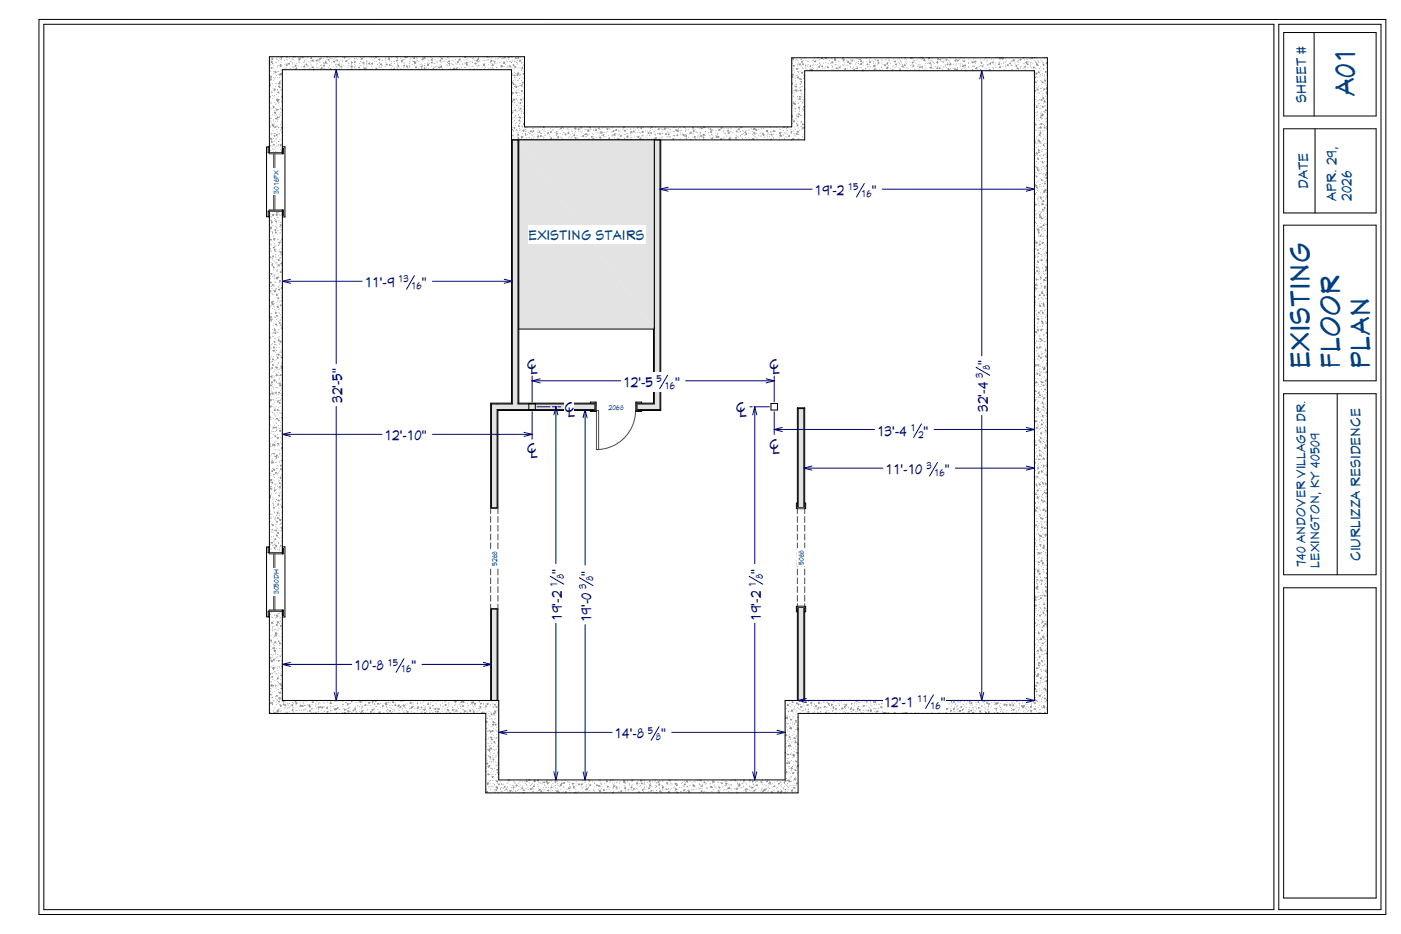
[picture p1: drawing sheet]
<svg xmlns="http://www.w3.org/2000/svg" width="914mm" height="610mm" viewBox="0 0 914 610" stroke-linecap="round" stroke-linejoin="round" font-family="sans-serif">
<defs><g id="words">
<g font-size="17.8" fill="#004080">
<text x="884" y="63" transform="rotate(-90 884 63)">A01</text>
<text x="855" y="241" transform="rotate(-90 855 241)">EXISTING</text>
<text x="875" y="241" transform="rotate(-90 875 241)">FLOOR</text>
<text x="894" y="241" transform="rotate(-90 894 241)">PLAN</text>
</g>
<g font-size="8.9" fill="#004080">
<text x="852" y="67" transform="rotate(-90 852 67)">SHEET #</text>
<text x="854" y="124" transform="rotate(-90 854 124)">DATE</text>
<text x="872" y="131" transform="rotate(-90 872 131)">APR. 29,</text>
<text x="882" y="131" transform="rotate(-90 882 131)">2026</text>
<text x="345" y="156">EXISTING STAIRS</text>
<text x="888" y="366" transform="rotate(-90 888 366)">CIURLIZZA RESIDENCE</text>
</g>
<g font-size="8.9" fill="#000080">
<text x="532" y="127">19'-2</text>
<text x="569" y="127">&quot;</text>
<text x="238" y="188">11'-9</text>
<text x="275" y="188">&quot;</text>
<text x="645" y="238" transform="rotate(-90 645 238)">&quot;</text>
<text x="344" y="241">C</text>
<text x="346" y="244">L</text>
<text x="502" y="241">C</text>
<text x="504" y="244">L</text>
<text x="407" y="253">12'-5</text>
<text x="441" y="253">&quot;</text>
<text x="223" y="263" transform="rotate(-90 223 263)">32'-5&quot;</text>
<text x="368" y="269">C</text>
<text x="480" y="269">C</text>
<text x="645" y="269" transform="rotate(-90 645 269)">32'-4</text>
<text x="371" y="272">L</text>
<text x="483" y="272">L</text>
<text x="251" y="287">12'-10&quot;</text>
<text x="572" y="284">13'-4</text>
<text x="603" y="284">&quot;</text>
<text x="502" y="293">C</text>
<text x="344" y="296">C</text>
<text x="346" y="299">L</text>
<text x="504" y="296">L</text>
<text x="578" y="309">11'-10</text>
<text x="617" y="309">&quot;</text>
<text x="367" y="375" transform="rotate(-90 367 375)">&quot;</text>
<text x="386" y="376" transform="rotate(-90 386 376)">&quot;</text>
<text x="497" y="375" transform="rotate(-90 497 375)">&quot;</text>
<text x="367" y="405" transform="rotate(-90 367 405)">19'-2</text>
<text x="386" y="406" transform="rotate(-90 386 406)">19'-0</text>
<text x="497" y="405" transform="rotate(-90 497 405)">19'-2</text>
<text x="231" y="438">10'-8</text>
<text x="269" y="438">&quot;</text>
<text x="577" y="461">12'-1</text>
<text x="614" y="461">&quot;</text>
<text x="401" y="482">14'-8</text>
<text x="432" y="482">&quot;</text>
</g>
<g font-size="8.2" fill="#004080">
<text x="852" y="370" transform="rotate(-90 852 370)">740 ANDOVER VILLAGE DR.</text>
<text x="861" y="370" transform="rotate(-90 861 370)">LEXINGTON, KY 40509</text>
</g>
<g font-size="6.2" fill="#000080">
<text x="553" y="124">15</text>
<text x="562" y="129">16</text>
<text x="260" y="184">13</text>
<text x="268" y="189">16</text>
<text x="646" y="242" transform="rotate(-90 646 242)">8</text>
<text x="428" y="249">5</text>
<text x="642" y="247" transform="rotate(-90 642 247)">3</text>
<text x="434" y="254">16</text>
<text x="594" y="281">1</text>
<text x="599" y="286">2</text>
<text x="605" y="306">3</text>
<text x="610" y="311">16</text>
<text x="364" y="383" transform="rotate(-90 364 383)">1</text>
<text x="368" y="378" transform="rotate(-90 368 378)">8</text>
<text x="387" y="379" transform="rotate(-90 387 379)">8</text>
<text x="493" y="383" transform="rotate(-90 493 383)">1</text>
<text x="498" y="378" transform="rotate(-90 498 378)">8</text>
<text x="383" y="384" transform="rotate(-90 383 384)">3</text>
<text x="253" y="434">15</text>
<text x="262" y="439">16</text>
<text x="599" y="458">11</text>
<text x="607" y="462">16</text>
<text x="423" y="479">5</text>
<text x="428" y="483">8</text>
</g>
<g font-size="4.4" fill="#004080">
<text x="182" y="127" transform="rotate(-90 182 127)">3016FX</text>
<text x="397" y="267">2068</text>
<text x="324" y="369" transform="rotate(-90 324 369)">5268</text>
<text x="525" y="369" transform="rotate(-90 525 369)">5068</text>
<text x="182" y="388" transform="rotate(-90 182 388)">3050DH</text>
</g>
</g></defs>
<g fill="none" stroke="#969696" stroke-width=".65">
<path d="M176 399h.1M177 400h.1M177 399h.1M180 399h.1M183 399h.1M183 400h.1M176 413h.1M176 417h.1M176 401h.1M176 419h.1M176 408h.1M176 411h.1"/>
<path d="M177 418h.1M177 401h.1M177 415h.1M177 403h.1M177 406h1l-1 1zM177 419h.1M177 406h.1M178 409h.1M178 412h.1M178 403h.1M178 411h.1M178 410h.1"/>
<path d="M178 405h.1M178 407h.1M179 409h.1M179 416h.1M179 420h.1M179 411h.1M179 419h.1M179 402h.1M179 415h.1M179 419h1zM180 415h.1M180 401h.1"/>
<path d="M180 414v1zM180 411h.1M180 403h.1M180 413v1zM180 419h.1M180 420h.1M180 408h1zM180 408h.1M180 402h1zM181 403h.1M181 402h.1M181 411h.1"/>
<path d="M181 406h1v1zM181 408h.1M181 401h.1M181 407h.1M181 417h.1M181 413h.1M182 410h.1M182 411h.1M182 400h.1M182 418h.1M182 419h.1M182 415h.1"/>
<path d="M182 407h.1M182 420h1zM183 403h.1M183 410h.1M183 419h.1M183 406h.1M183 405h.1M183 408h1l-1 1zM183 409h.1M184 410h.1M184 407h.1M184 416h.1"/>
<path d="M184 413h.1M184 418h.1M184 415h.1M176 440h.1M176 427h.1M176 429h1l-1 1zM176 429h.1M176 435h.1M176 431h.1M176 422h.1M177 424h.1M177 431h1v1z"/>
<path d="M177 435h.1M177 431h.1M177 427h.1M177 429h.1M178 439h.1M178 440h.1M178 436v1zM178 423h.1M178 428h.1M178 434h.1M178 423h1zM178 430l1 1z"/>
<path d="M178 421h.1M179 437h.1M179 427h.1M179 436h.1M179 439h.1M179 425h.1M179 438h.1M179 430h.1M179 431h.1M179 424v1zM179 421h.1M180 439h.1"/>
<path d="M180 435h.1M180 430h.1M180 427h.1M180 425h.1M180 426h.1M180 429h.1M181 431h.1M181 423h.1M181 435h.1M181 429h.1M181 427h.1M181 436h.1"/>
<path d="M181 438h.1M182 439h.1M182 431h.1M182 431v1zM182 421h.1M182 435h.1M182 436h.1M182 423h.1M183 428h.1M183 440h.1M183 423h.1M183 437h.1"/>
<path d="M183 431h.1M184 420h.1M184 425h.1M184 439h.1M184 433h.1M184 427h.1M184 435h.1M176 460h.1M176 441h.1M176 459h.1M176 457h.1M176 458h.1"/>
<path d="M176 447h.1M176 442h.1M176 453l1 1zM176 449h.1M177 451h.1M177 445h.1M177 448v-1v1zM177 450h.1M177 447h.1M177 458h.1M177 456h.1M177 459h1z"/>
<path d="M177 442h1zM178 452h.1M178 460h.1M178 447v1zM178 455h.1M178 443h.1M178 457h.1M178 448h.1M179 448h.1M179 457h.1M179 452h.1M179 444h.1"/>
<path d="M180 455h.1M180 456h.1M180 448h.1M180 447h.1M180 449h.1M180 460h.1M180 454h1zM181 440h.1M181 458h.1M181 444h.1M181 454h.1M181 456h.1"/>
<path d="M181 445h.1M181 442l1 1h-1zM181 457h.1M181 448h.1M181 459h.1M182 450h.1M182 445h.1M182 458h.1M182 452h.1M182 441h.1M182 456h1zM182 446h.1"/>
<path d="M182 452h1zM182 456h.1M183 446h.1M183 455v1M183 446v1zM183 449h.1M183 460h.1M183 451h.1M183 441h1zM183 447h1v1zM183 444h.1M183 453h.1"/>
<path d="M184 449v1zM184 456h.1M184 446h.1M184 448h.1M176 465h.1M176 463h.1M178 464h.1M178 465h.1M179 465h.1M179 462h.1M180 466v-1v1M181 464h1l-1 1z"/>
<path d="M181 464h.1M181 463l1 1zM181 465h.1M182 464h.1M182 463h.1M182 460h.1M183 461h.1M183 464h.1M184 464h.1M184 466h.1"/>
</g>
<path d="M176 138h8v223h-8z" fill-rule="evenodd" fill="#fff"/>
<g fill="none" stroke="#969696" stroke-width=".65">
<path d="M176 140h.1M179 140h.1M179 138h.1M180 139h1zM181 140h.1M182 139h.1M182 138h.1M184 140h.1M176 154h.1M176 159h.1M176 150h.1M176 160h.1"/>
<path d="M176 149h1zM177 156v1zM177 141h.1M177 151h.1M177 144h.1M177 142h.1M177 160h.1M177 145h1h-1zM177 148h.1M177 146h.1M178 140v1zM178 153h.1"/>
<path d="M178 152h.1M178 151h.1M178 141h.1M178 147h.1M178 154h.1M178 156h.1M179 156h.1M179 160h.1M179 157h.1M179 143h.1M179 159h.1M179 150l1 1z"/>
<path d="M179 144h.1M180 152h.1M180 151v1zM180 143h.1M180 144v1zM180 148h.1M180 140h.1M180 146h.1M180 140l1 1zM181 152h.1M181 149h.1M181 150h.1"/>
<path d="M181 142h.1M181 156h.1M181 153h.1M182 156h.1M182 151h.1M182 142h.1M182 158h.1M182 144h.1M182 160h.1M182 140h.1M182 158h1v1zM183 148h.1"/>
<path d="M183 152h.1M183 147h.1M183 141h.1M183 145h.1M183 157h.1M183 150h.1M184 150h.1M184 156h.1M184 157h.1M184 159h.1M184 147h.1M184 155h.1"/>
<path d="M176 176h.1M176 168h.1M176 180h.1M176 177h.1M177 162h.1M177 179h.1M177 164h.1M177 179v-1v1zM177 171h.1M177 173h1zM177 168h.1M178 169h.1"/>
<path d="M178 167v1zM178 172h.1M178 170h.1M178 174h.1M178 162h1zM178 162h.1M178 174l1 1zM179 176h.1M179 179h.1M179 162h.1M179 180h.1M179 170h.1"/>
<path d="M179 163h.1M179 161h.1M180 164h.1M180 179h.1M180 172h.1M180 167h.1M180 166h.1M180 168h.1M180 161h.1M180 177h.1M181 172h.1M181 171h.1"/>
<path d="M181 177h.1M181 170h.1M181 174h.1M181 176h.1M181 173h1v1zM182 178h.1M182 170h.1M182 167h.1M182 164h.1M182 163h.1M183 170h.1M183 168h.1"/>
<path d="M183 164h1l-1 1zM183 178v-1v1zM183 166h.1M183 172h.1M183 178h.1M183 172h1zM184 162h.1M184 173h.1M184 176h.1M184 175h.1M184 160h.1M184 166h.1"/>
<path d="M176 196h.1M176 181h.1M176 200h.1M176 190h.1M176 199h.1M176 182h.1M176 184l1 1zM177 191h.1M177 184h.1M177 199h.1M177 187h.1M177 197v1z"/>
<path d="M177 190h.1M178 198v1zM178 188h.1M178 192h.1M178 180h.1M178 186h.1M178 197h.1M178 189h.1M179 196h.1M179 200h.1M179 190h1v1zM179 198h.1"/>
<path d="M179 187h.1M179 182h.1M179 184h.1M180 184h.1M180 190h.1M180 181h1v1zM180 189h.1M180 188h.1M180 192l1 1zM181 192h.1M181 182h.1M181 200h.1"/>
<path d="M181 193h.1M181 197h.1M181 194h.1M181 181h1l-1 1zM181 195h1zM181 199h.1M182 192h.1M182 195h.1M182 187h.1M182 180h.1M182 189h.1M182 181h.1"/>
<path d="M182 184h.1M182 183l1 1zM183 186h.1M183 197h.1M183 196h.1M183 188h.1M183 185h.1M183 199v1zM183 191h.1M183 193h.1M184 188h.1M184 180h.1"/>
<path d="M184 194h.1M184 196h.1M184 197h.1M184 186h.1M176 220h.1M176 217h.1M176 207h1zM176 218h.1M177 205h.1M177 200h.1M177 209h.1M177 206h.1"/>
<path d="M177 208h.1M177 210h.1M178 208h.1M178 209h.1M178 201h.1M178 215h.1M178 219h.1M178 218h.1M178 213h.1M178 217h.1M179 220h.1M179 211h.1"/>
<path d="M179 217h.1M179 207h.1M179 202h.1M179 214h.1M179 215h1l-1 1zM179 217l1 1zM180 207h.1M180 204h.1M180 217h.1M180 205h.1M180 212h.1M180 210h.1"/>
<path d="M180 216h.1M180 209h.1M180 206h1zM181 200v1zM181 213h.1M181 217h.1M181 220h.1M181 206h.1M182 210h.1M182 201h.1M182 202h.1M182 215h.1"/>
<path d="M182 204h.1M182 210l1 1zM182 205h.1M183 220h.1M183 209h.1M183 212h.1M183 205h.1M183 214h.1M184 213h.1M184 207h.1M184 214h.1M184 214v1"/>
<path d="M184 219h.1M184 217h.1M184 203h.1M176 231h.1M176 226h.1M176 223h.1M176 237h.1M177 234h.1M177 228h.1M177 221h.1M177 236h.1M177 227h.1"/>
<path d="M177 225h.1M177 233h.1M178 236h.1M178 224h.1M178 229h.1M178 234v1zM178 238v1zM178 238h.1M178 233h.1M178 229h1zM178 227h1zM179 229h.1"/>
<path d="M179 226h.1M179 223h.1M179 237h.1M179 225h.1M179 221h.1M179 235h.1M180 228h.1M180 221h.1M180 239h.1M180 230h.1M180 225h.1M180 240h1z"/>
<path d="M180 232h.1M180 235h.1M181 229h.1M181 231h.1M181 227h.1M181 225h.1M181 238h.1M181 233h.1M181 233v1zM181 240h.1M181 231h1v1zM181 234h.1"/>
<path d="M182 237h.1M182 222h.1M182 221h.1M182 227h.1M183 225h.1M183 224h.1M183 223h.1M183 230h.1M183 232h.1M183 229h.1M183 233h.1M183 239h1z"/>
<path d="M184 237h.1M184 240h.1M184 233h.1M184 230h.1M184 229h.1M184 233v1M176 257v1zM176 249h.1M176 253h.1M176 244h.1M176 246h.1M176 252h1z"/>
<path d="M176 257h.1M177 259h.1M177 251h.1M177 241h.1M177 246h.1M177 255h.1M177 249l1 1h-1zM177 254h.1M177 245h.1M177 240l1 1zM177 257h1zM178 256h.1"/>
<path d="M178 251h.1M178 252h.1M178 246h.1M178 249h.1M178 245h.1M179 253h.1M179 243h.1M179 256h.1M179 248v1zM179 254h.1M179 242h.1M179 257h.1"/>
<path d="M179 246h.1M179 248h.1M180 241h.1M180 256v1zM180 253h.1M180 245h.1M180 244h.1M180 256h.1M180 245h1zM181 249h.1M181 258h.1M181 253h.1"/>
<path d="M181 241h.1M181 259h.1M182 250h.1M182 257h.1M182 245h.1M182 256v1zM182 243h.1M182 241h.1M182 248h.1M182 251h.1M182 250l1 1zM182 247h.1"/>
<path d="M183 252h.1M183 245h.1M183 240h.1M183 251v1zM183 255h.1M183 249h.1M183 257h.1M184 258h.1M184 260h.1M184 253h.1M184 242h.1M176 263h.1"/>
<path d="M176 272v1zM176 273h.1M176 265h1v1zM176 274h.1M176 269h.1M176 262h.1M177 277h.1M177 261h.1M177 272h.1M177 274h.1M178 264h.1M178 265h.1"/>
<path d="M178 279h.1M178 280h.1M178 269h.1M178 273h.1M178 261h.1M179 261h.1M179 279h.1M179 264h.1M179 273h.1M179 266h.1M179 270h.1M179 267v1z"/>
<path d="M179 277h.1M179 263h.1M179 271h.1M180 266h.1M180 261h.1M180 279h.1M180 274h.1M180 272h.1M180 276h.1M180 265h.1M180 260h.1M180 273l1 1z"/>
<path d="M181 269h.1M181 268v-1v1zM181 273h.1M181 262h.1M181 263h.1M181 262h1zM181 278h.1M182 266h.1M182 274v1zM182 278h.1M182 271h.1M182 268h.1"/>
<path d="M182 261h.1M182 263h1zM182 269h.1M183 280h.1M183 273h.1M183 268h.1M183 265h.1M183 276h.1M183 261h.1M183 279h.1M183 278h.1M183 269h.1"/>
<path d="M184 270h.1M184 274h.1M184 271h.1M184 267h.1M184 272v1M176 287h.1M176 294h.1M176 290h.1M177 292h.1M177 291h.1M177 298h.1M177 286h.1"/>
<path d="M177 283h.1M177 281h.1M177 297h.1M178 300h.1M178 296h.1M178 285h.1M178 290v1zM178 282h.1M178 290h.1M178 284h.1M178 296h1zM179 282h.1"/>
<path d="M179 294h.1M179 298h.1M179 290v1zM179 289h.1M179 291h.1M179 292h.1M179 285h1zM180 294h.1M180 281h.1M180 298h1v1zM180 300h.1M180 288h.1"/>
<path d="M180 286h.1M180 299h.1M180 297l1 1zM181 281h.1M181 290h.1M181 286h.1M181 289h1v1zM181 284h.1M181 291h.1M181 294h.1M182 299h.1M182 298h.1"/>
<path d="M182 291h.1M182 296h.1M182 282h.1M182 281h1v1zM183 294h.1M183 296h.1M183 286h.1M183 289h.1M184 290h.1M184 292v1zM184 298h.1M184 286h.1"/>
<path d="M184 283h.1M184 294h.1M184 281h.1M176 309h.1M176 301h.1M176 314h.1M176 318h.1M176 319h1zM177 309h.1M177 313v1zM177 315h.1M177 310h.1"/>
<path d="M177 318h.1M177 313h.1M177 315h1zM177 302h.1M177 307l1 1zM177 319h.1M177 301h.1M178 319h.1M178 308h.1M178 306h.1M178 302h.1M178 301h.1"/>
<path d="M178 310h.1M178 311h.1M178 307h.1M179 306h.1M179 306v1zM179 309h.1M179 310h.1M179 314h.1M179 312h.1M179 320h.1M179 318h.1M179 316h.1"/>
<path d="M180 317h.1M180 308v1zM180 302h.1M180 316h.1M180 320h.1M180 306h.1M181 309h.1M181 302h.1M181 304h.1M181 310h.1M181 317h.1M181 306h.1"/>
<path d="M182 314h.1M182 309h.1M182 312h.1M182 318h.1M182 301h.1M182 319h.1M182 318h1zM182 315l1 1zM182 307h.1M183 302h.1M183 312h.1M183 319h.1"/>
<path d="M183 317h.1M183 304h.1M183 311h.1M183 306h.1M183 306l1 1zM183 301h.1M184 310h.1M184 304h.1M184 314h.1M184 306h.1M184 317h.1M184 301h.1"/>
<path d="M176 331h.1M176 336h.1M176 330h.1M176 324v1zM176 330v1M176 323h1v1zM176 325h.1M176 329h.1M176 332h.1M176 334h.1M177 336h.1M177 335h.1"/>
<path d="M177 338h.1M177 337h.1M177 322h.1M178 336h.1M178 326h.1M178 328h.1M178 325h.1M178 329h.1M178 330h.1M179 331v1zM179 337h.1M179 330h.1"/>
<path d="M179 326h.1M179 334h.1M179 321h.1M179 339h.1M179 335h.1M180 338h.1M180 327h.1M180 340h.1M180 322h.1M180 331h.1M180 326h.1M180 336h.1"/>
<path d="M181 326h.1M181 335h.1M181 338h1h-1zM181 330h.1M181 327h.1M181 336h.1M181 334h.1M181 329h1zM182 330h.1M182 334h.1M182 326v1zM182 326h.1"/>
<path d="M182 332h.1M182 323v1zM182 338h.1M182 339h1v1zM182 335h.1M182 337h.1M183 324h.1M183 322h.1M183 340h.1M183 329h.1M183 326h.1M184 324h.1"/>
<path d="M184 325h.1M184 330h.1M184 321h.1M184 339h.1M184 334h.1M184 329h.1M184 331h.1M176 350h.1M176 357h.1M176 353h.1M176 345h.1M176 355h.1"/>
<path d="M176 340h.1M176 358h.1M176 354h.1M177 358h.1M177 350h.1M177 354v1zM177 347h.1M177 346h.1M177 342h.1M178 345h.1M178 356h.1M178 343h.1"/>
<path d="M178 346h.1M178 347h.1M179 350h.1M179 353h.1M179 352h.1M179 358v-1v1zM179 354h.1M179 346h.1M179 355h.1M179 352h1zM179 357h.1M180 358h.1"/>
<path d="M180 356v1zM180 355h.1M180 346v1zM180 344h.1M180 342h.1M180 349h.1M180 340l1 1zM180 349h1v1zM181 345h.1M181 346h.1M181 348h.1M181 348h1z"/>
<path d="M181 341h.1M181 359h.1M181 350h.1M182 354h.1M182 355h.1M182 351h.1M182 346h.1M182 358h.1M182 359h.1M183 351h.1M183 360h.1M183 342h.1"/>
<path d="M183 344h.1M183 356h.1M183 356v1zM183 346h.1M184 353h.1M184 345h.1M184 347h.1M184 342h.1M184 351h.1M184 350h.1M177 360h.1M178 360h.1"/>
<path d="M180 361h.1M183 361h.1"/>
</g>
<path d="M176 37h8v63h-8z" fill-rule="evenodd" fill="#fff"/>
<g fill="none" stroke="#969696" stroke-width=".65">
<path d="M177 40h.1M177 38l1 1zM178 38h.1M180 39h.1M181 38h.1M181 39h.1M182 39h.1M182 38h.1M183 39h.1M183 37l1 1zM184 39h.1M176 41h.1"/>
<path d="M176 56h.1M176 49h.1M176 42h.1M176 50h1zM176 52h.1M177 52h.1M177 50h.1M177 47h.1M177 54h.1M177 51h.1M177 44v1zM177 40v1z"/>
<path d="M177 59h.1M177 42h.1M178 55h.1M178 41h.1M178 58h.1M178 44h.1M178 52h.1M178 59h.1M179 48h.1M179 46h.1M179 50h.1M179 43h.1"/>
<path d="M179 58v1zM179 51h.1M179 59h.1M179 47h.1M179 58h.1M180 48h.1M180 54h.1M180 47h.1M180 56h.1M180 51h.1M180 40h.1M180 41h.1"/>
<path d="M180 55h.1M181 49h.1M181 44h.1M181 59h.1M181 58h.1M181 51h.1M181 43h.1M181 47h.1M182 49h.1M182 56h1l-1 1zM182 54v1zM182 47h.1"/>
<path d="M182 56h.1M182 43h.1M182 54h1zM182 54h.1M182 49h1zM182 48h.1M182 51h.1M183 57h.1M183 43h.1M183 42v1zM183 59h.1M183 53h.1"/>
<path d="M183 55h.1M183 48h1v1zM183 48h.1M183 46h.1M183 41h.1M184 59h.1M184 43h.1M184 58h.1M184 46h.1M176 62h.1M176 61v1M176 63v1z"/>
<path d="M176 70h.1M176 72h.1M176 63h.1M177 77h.1M177 79h.1M177 67h.1M177 71h.1M177 60h.1M178 60h.1M178 62h.1M178 75h.1M178 69h.1"/>
<path d="M178 64h.1M178 70h.1M178 79h.1M178 70h1zM179 78h.1M179 69h.1M179 63h.1M179 72h.1M179 73h1v1zM179 62h.1M179 74h.1M179 67h.1"/>
<path d="M179 75h.1M180 68h.1M180 77v1zM180 79h.1M180 71h.1M180 72h.1M180 72h1zM180 65h1v1zM181 61h.1M181 77h.1M181 75h.1M181 66h.1"/>
<path d="M181 64h.1M181 76v1zM181 79h.1M181 78h.1M181 60l1 1zM182 63h.1M182 65v1zM182 67h.1M182 71h.1M182 61h.1M182 74h.1M182 76h.1"/>
<path d="M183 71h.1M183 75h.1M183 73h.1M184 64h.1M184 66h.1M184 79h.1M184 63h.1M184 67h.1M184 72h.1M184 75h.1M176 99h.1M176 98h.1"/>
<path d="M176 95h.1M176 82h.1M176 83h.1M177 90v1zM177 98h.1M177 95h.1M177 87h.1M177 93h.1M177 80h.1M177 92h.1M177 88h.1M177 91h.1"/>
<path d="M178 82h.1M178 82h1h-1zM178 81v1zM178 97h.1M178 95h.1M178 85h.1M178 87h.1M178 94l1 1zM179 99h.1M179 90h.1M179 92h.1M179 89h.1"/>
<path d="M179 83h.1M179 87h.1M179 80h.1M179 83h1zM180 97h.1M180 87h.1M180 99v1zM180 96h.1M180 91h.1M180 90h.1M180 88h1zM180 82h.1"/>
<path d="M181 93h.1M181 84h.1M181 95h.1M181 82h.1M181 86h.1M181 99h.1M181 89h.1M182 83h.1M182 95h.1M182 92h.1M182 94h.1M182 88h.1"/>
<path d="M182 87h.1M183 99h.1M183 91h.1M183 94v1zM183 85h.1M183 98h.1M183 81h.1M183 95h.1M184 84h.1M184 94h.1M184 83v1zM184 86h.1"/>
<path d="M184 99h.1M184 81h.1M184 98h.1"/>
</g>
<path d="M184 457h133v9h-133z" fill-rule="evenodd" fill="#fff"/>
<g fill="none" stroke="#969696" stroke-width=".65">
<path d="M185 457v1zM185 460h.1M186 460h.1M186 458h.1M187 457h.1M188 459h.1M188 457h.1M189 459h.1M191 459h.1M192 459h.1M193 457v1zM193 458h.1"/>
<path d="M193 459h1l-1 1zM194 459h.1M196 458h.1M196 460h.1M198 458h.1M198 459h.1M200 458h.1M204 458h.1M204 460h.1M204 457h.1M204 458h1h-1zM206 459h.1"/>
<path d="M207 458h.1M208 460h.1M208 459h.1M208 458h.1M209 459h.1M211 459h.1M212 459h.1M214 457h.1M214 458h.1M216 459h-1zM216 457h.1M216 458h.1"/>
<path d="M216 459h.1M217 459h.1M218 458h.1M219 458h.1M220 458h.1M221 457h.1M224 457h.1M224 460h.1M226 459h.1M226 458h.1M227 460h.1M227 459v1z"/>
<path d="M228 459h.1M229 459h.1M229 458h1h-1zM232 459h.1M234 457h.1M234 459h.1M235 458h.1M235 458h1l-1 1zM235 460h.1M236 458h.1M236 457h.1M237 458h.1"/>
<path d="M238 460h1h-1zM239 458h.1M240 458h.1M241 459h.1M242 458h.1M243 458h1h-1zM243 459h.1M243 457h.1M244 457h.1M244 460h.1M244 459h.1M245 457v1z"/>
<path d="M246 459h1v1zM247 460h.1M248 460h.1M248 459h.1M251 459h1v1zM252 460h.1M252 459h.1M252 460h1h-1zM253 458h.1M253 459h.1M255 459h.1M256 458h.1"/>
<path d="M257 458h-1zM257 458h.1M258 459h.1M260 457h.1M262 458h.1M263 460h.1M263 458h.1M264 460h.1M265 457h.1M266 459h.1M268 458h.1M268 459h.1"/>
<path d="M269 459h.1M270 458h.1M270 460h.1M271 457h.1M272 459h.1M273 458h.1M273 459h.1M275 459h.1M276 459h.1M277 458h.1M279 459l1 1h-1zM279 460h.1"/>
<path d="M280 458h.1M281 460h.1M281 457h.1M281 459h.1M283 458h.1M285 458h.1M285 459h.1M286 457h.1M286 458h.1M287 457h.1M289 459h.1M290 458h.1"/>
<path d="M291 460h.1M291 457h.1M293 459h.1M293 458h.1M293 460h.1M297 458h.1M297 459h.1M297 457l1 1h-1zM297 460h.1M298 459h.1M299 457h.1M300 459h.1"/>
<path d="M301 458h.1M301 460h.1M301 458h1h-1zM302 458h1l-1 1zM303 458h.1M303 459h.1M305 459h.1M307 460h.1M307 459h.1M308 457h.1M308 459h.1M309 458h.1"/>
<path d="M309 459h.1M310 459v1zM310 460h.1M313 458h.1M314 459v1zM315 457h.1M315 459h.1M316 460h.1M186 462h.1M186 466h.1M187 465h.1M187 462h.1"/>
<path d="M188 465h.1M188 462h.1M188 460h.1M189 465h.1M189 462h.1M190 461h.1M191 460v1zM191 461h.1M191 463h.1M191 463v1zM191 464h.1M192 462h.1"/>
<path d="M192 465h.1M193 464h.1M194 464h.1M196 464h.1M196 461h.1M196 461h1h-1zM197 463h.1M198 461h-1zM198 464h.1M198 463h.1M199 463h.1M199 460h.1"/>
<path d="M200 463h.1M200 460h.1M200 462h.1M201 464h.1M201 460h.1M202 460v1zM202 461v1zM202 464h1h-1zM203 463h.1M204 465h.1M204 463h.1M205 465h.1"/>
<path d="M206 465h.1M206 461h.1M206 460h.1M207 465h.1M207 462h.1M208 465h.1M208 462h.1M208 463h.1M209 462h.1M209 461v1zM210 464h.1M210 461h1l-1 1z"/>
<path d="M211 465h.1M212 464h.1M212 461h.1M213 462h.1M213 462h1l-1 1zM214 464v1zM214 461h.1M215 464h.1M216 464h.1M216 461h.1M216 462h.1M217 464h.1"/>
<path d="M217 461h.1M218 461h.1M218 462h.1M219 463h.1M219 461h.1M219 463h1h-1zM220 465h.1M220 466h.1M220 463h.1M220 460h.1M220 462h1h-1zM222 463h.1"/>
<path d="M223 461h.1M224 465h.1M224 462h.1M225 466h.1M225 463h.1M225 463v1zM225 465v1zM226 463h.1M227 462h.1M227 464h1l-1 1zM228 461h.1M228 465h.1"/>
<path d="M228 462h.1M229 464h.1M230 465h.1M230 464h1zM232 462h.1M232 463h.1M232 464h.1M232 461h.1M233 464h.1M233 465h.1M233 460h.1M234 461h.1"/>
<path d="M235 464h.1M235 461h.1M236 466h.1M236 465h.1M236 462h.1M236 463h.1M236 461h.1M236 464h1l-1 1zM237 462h.1M237 461h.1M237 465h.1M237 464h.1"/>
<path d="M238 460h.1M238 466h.1M240 464h.1M240 465h.1M240 463h.1M240 460h.1M242 460h.1M242 465h.1M243 463h.1M243 464h.1M243 463h1l-1 1zM244 462h.1"/>
<path d="M244 465h.1M245 463h.1M245 460h.1M245 461h.1M246 461h.1M246 463h.1M247 465h.1M247 464h.1M248 465h.1M248 465v1zM248 464h.1M248 462h.1"/>
<path d="M250 462h.1M250 461h.1M251 465h.1M252 464h.1M252 461h.1M253 465h.1M253 462h.1M253 463h.1M253 466h1M253 466h.1M254 463h.1M254 461h.1"/>
<path d="M255 464h-1zM255 462h.1M256 465h.1M256 460h.1M256 463h.1M256 464h.1M256 461h.1M257 463h.1M258 464h.1M258 460v1zM260 461h.1M260 460h1l-1 1z"/>
<path d="M260 465h.1M260 463h.1M260 460h.1M261 464h.1M261 461h1l-1 1zM262 461h.1M263 463h.1M263 461h.1M263 462h.1M264 461h.1M264 465h.1M264 462h.1"/>
<path d="M265 460h.1M265 464h.1M266 464h.1M266 464v1zM266 466h.1M267 462h.1M268 463h.1M268 462h1h-1zM268 464h.1M268 465h.1M268 462h.1M269 461h1l-1 1z"/>
<path d="M270 465h.1M271 462h.1M272 462h.1M272 464h.1M273 461h.1M273 462h.1M273 462h-1zM274 463h.1M275 462h.1M275 465h.1M276 463h.1M277 460h.1"/>
<path d="M277 463h1l-1 1zM277 465h1l-1 1zM277 462h.1M278 461h.1M278 464h.1M280 464h.1M281 465h.1M281 461h.1M281 462v1zM281 463h.1M281 464h.1M282 461h.1"/>
<path d="M283 465h.1M283 461h.1M283 460h.1M283 462h.1M284 462v1zM284 464h.1M285 465h.1M285 462h.1M285 464h1l-1 1zM285 463h.1M286 462h.1M286 463h1h-1z"/>
<path d="M287 465h.1M287 461h.1M288 460h.1M288 463h.1M289 464h.1M289 461h.1M290 463h.1M291 465h.1M292 463v1zM292 462h.1M293 464h.1M293 461h.1"/>
<path d="M293 465h.1M294 466h.1M295 463h1l-1 1zM295 462h.1M296 461h.1M296 465h.1M297 466h.1M297 463h.1M297 464h.1M298 464h.1M298 461h.1M299 462h.1"/>
<path d="M300 461h.1M301 465h.1M301 462h.1M301 461h.1M302 463h.1M302 461h1h-1zM303 463h.1M303 465h.1M303 464h1l-1 1zM303 464h.1M305 465h.1M305 462h.1"/>
<path d="M305 461h.1M306 461h.1M306 463h.1M307 464h.1M307 463h.1M308 463h.1M308 460h.1M309 464h.1M309 461h.1M309 465h1h-1zM310 461h.1M311 463h.1"/>
<path d="M311 466h.1M312 464h.1M313 462h.1M313 463h.1M313 461h.1M314 461l-1 1zM314 465h.1M315 465v1zM315 464h.1M316 465h.1M316 462h.1M317 465h.1"/>
<path d="M317 463h.1"/>
</g>
<path d="M184 37h150v8h-150z" fill-rule="evenodd" fill="#fff"/>
<g fill="none" stroke="#969696" stroke-width=".65">
<path d="M186 39h.1M187 37h.1M187 39h.1M188 39h.1M189 38h.1M190 40h.1M191 39h.1M191 38h.1M192 37h.1M192 39h.1M193 37h.1M195 38h.1"/>
<path d="M195 39h1zM196 38h.1M196 38v1l-1-1zM198 37l-1 1zM198 38h.1M198 37h.1M199 39h.1M199 40h.1M199 37h.1M200 39h.1M201 37h.1M203 39h.1"/>
<path d="M203 38h.1M204 40h.1M204 39v1zM206 40h.1M206 40l1-1zM207 39h.1M208 39h.1M208 40h.1M209 39h.1M209 38v1zM210 38h.1M211 38h.1"/>
<path d="M213 37h1M214 39h.1M215 39h-1zM215 38h.1M216 38h.1M217 38h.1M218 40h.1M218 39h.1M219 38h.1M219 40h.1M219 37h.1M219 39h.1"/>
<path d="M220 37h.1M220 39v1zM222 39h.1M223 39h.1M224 37h.1M225 38v-1zM226 37h.1M226 40h.1M227 40h.1M227 39h.1M228 38h.1M231 38h.1"/>
<path d="M232 39h.1M233 38h.1M234 39h.1M235 38h.1M236 39h.1M236 38h.1M237 38h.1M238 37h.1M239 40h.1M242 38h.1M243 37h.1M243 39h.1"/>
<path d="M244 37h.1M244 38h.1M245 37h1M247 37h.1M247 39h.1M247 39h1zM248 38h.1M249 40h.1M249 39h.1M251 39h.1M252 38h.1M254 38h.1"/>
<path d="M254 38v1h-1zM254 39h.1M256 37h.1M259 40v-1zM259 37h.1M259 38h.1M260 38h.1M260 39h.1M261 38h.1M263 39v1h-1zM263 39h.1M264 39h.1"/>
<path d="M264 38h.1M265 37l-1 1zM265 38h.1M265 37h1M268 39h.1M268 38h.1M269 40h.1M270 37h.1M270 38h.1M272 38h.1M272 39h.1M275 39h.1"/>
<path d="M276 40h.1M276 37h.1M276 38v1zM277 38v-1zM277 39h.1M278 38h.1M279 38h.1M280 39h.1M281 38h.1M282 39h-1zM282 38h.1M282 39h.1"/>
<path d="M284 39h.1M287 37h.1M288 39l-1 1zM288 37h.1M288 38h.1M288 38h1zM289 37h.1M290 40h.1M291 39h.1M292 38h.1M292 37h.1M293 38h.1"/>
<path d="M293 40h.1M295 39h.1M296 40h.1M296 37h.1M297 39h.1M299 39h.1M300 39h.1M300 38h.1M303 39h.1M304 37h-1l1 1v-1M304 39h.1M305 38h.1"/>
<path d="M307 38h.1M308 38h.1M309 38h.1M310 40h.1M310 37h.1M311 40l1-1zM312 38v1zM312 38h.1M313 40h.1M315 39h.1M316 40h.1M316 37h.1"/>
<path d="M317 39h.1M318 37h.1M318 39h.1M319 39h.1M319 38h.1M320 39h.1M321 38h.1M321 39v1h-1zM322 39h.1M323 38h.1M325 39h.1M325 38h.1"/>
<path d="M326 37h.1M327 38h.1M328 38h.1M329 38h.1M329 38l1-1v1zM331 39h.1M332 39h.1M332 37v1zM333 37h.1M333 40h.1M186 42h.1M186 45h.1"/>
<path d="M187 45h.1M187 44h.1M187 42h.1M187 42v1zM188 42h.1M188 42l1-1zM189 42h.1M189 45h.1M191 44h.1M191 41h.1M191 42h.1M192 44h.1"/>
<path d="M192 42h.1M193 43h.1M193 45l1-1-1 1zM194 44h.1M194 43h.1M194 41h.1M195 43h.1M195 40h.1M196 41h.1M197 44h.1M198 45h.1M198 41h.1"/>
<path d="M199 41h.1M199 43l-1 1zM199 45h.1M199 43h.1M199 44h.1M200 42h.1M200 41h.1M201 43h.1M202 43h.1M202 40h.1M202 45h.1M202 41h.1"/>
<path d="M203 45h.1M203 42h.1M203 44h.1M204 43h.1M204 44h.1M204 46h.1M205 45h.1M207 42h.1M207 44h.1M207 41h.1M208 45h.1M209 41h.1"/>
<path d="M209 45h.1M209 43h.1M210 42h.1M210 44v1zM211 44h.1M211 43h.1M211 41h.1M211 43h1zM211 45h.1M212 42h.1M212 45h.1M212 41l1-1v1z"/>
<path d="M212 40h.1M213 45h.1M214 41h.1M214 44h.1M215 43h.1M215 40h.1M216 45h-1zM217 41h.1M218 44h.1M219 42h.1M219 45h.1M219 44h.1"/>
<path d="M220 44h.1M221 42h.1M221 45h.1M221 43h.1M222 40h.1M222 44h.1M223 43h.1M223 44h.1M223 42h.1M224 40h.1M224 43h.1M227 44h.1"/>
<path d="M227 41h.1M227 45h.1M228 43h.1M228 41h.1M229 43h.1M229 44l1-1v1zM229 41h1zM229 40h.1M229 45h.1M229 42h.1M229 41h.1M230 45h.1"/>
<path d="M231 43h.1M231 41h.1M231 44h.1M231 42h.1M232 40l-1 1zM232 43h.1M232 45h.1M234 44h1zM234 42h.1M235 45h.1M235 43h.1M235 40h.1"/>
<path d="M237 41h.1M237 44h.1M238 45v-1v1zM238 42h.1M238 43h.1M238 44h.1M239 45h.1M239 41h.1M239 42h.1M239 44h.1M241 42v-1zM241 45h.1"/>
<path d="M241 41h.1M242 42h.1M242 43h.1M243 41v1zM243 44h.1M243 42h.1M244 40h.1M245 45l1-1zM246 40h.1M246 42h.1M247 44h.1M247 43h.1"/>
<path d="M247 41h.1M248 44h.1M248 41h.1M249 42h-1zM249 44h.1M249 43h.1M249 42h.1M250 45h.1M251 43h.1M252 41h.1M252 42h1zM252 42h.1"/>
<path d="M254 42v1zM255 45h.1M255 41h.1M255 43h.1M256 40h.1M256 43h.1M257 45h.1M257 40h.1M257 44h.1M257 41h.1M258 40h.1M259 44h.1"/>
<path d="M259 43h.1M259 41h.1M259 45h.1M260 42h.1M260 43h.1M260 44h.1M262 45h.1M262 40h.1M262 41h.1M263 43h1zM264 44h.1M264 42h.1"/>
<path d="M264 41h.1M265 43h.1M266 43l-1 1zM266 44h.1M267 42h.1M267 44h.1M267 43h.1M267 40h.1M268 44h.1M268 41h.1M269 45h.1M269 42h.1"/>
<path d="M270 40h1zM270 43h.1M271 41h-1zM272 44h-1zM272 43h.1M272 44h.1M272 40h.1M273 45h.1M273 40h.1M274 42h.1M275 43h.1M275 45h.1"/>
<path d="M275 44h.1M275 42h.1M276 45h.1M276 43h.1M277 43h.1M277 44v1zM277 42h.1M278 44h.1M279 41h.1M280 42v1h-1zM280 45h.1M280 42h.1"/>
<path d="M280 41h.1M282 41h.1M282 43h.1M283 45h.1M283 44h.1M283 41h.1M284 44h.1M284 41h.1M284 43h.1M285 40h.1M285 43h.1M285 45h.1"/>
<path d="M285 41h.1M286 44h1zM287 44h.1M287 42h.1M287 40h.1M288 44h.1M288 43v1h-1zM288 41h.1M288 43h.1M288 45h1M289 45h.1M289 40h.1"/>
<path d="M292 42h.1M292 43h.1M292 40h.1M292 41h.1M293 41h1l-1 1zM293 45h.1M293 43h.1M293 42h.1M294 45h.1M295 42h.1M296 45h.1M296 42h.1"/>
<path d="M296 44l1 1h-1zM297 45h.1M297 41h.1M298 45v-1zM298 42h.1M299 44h.1M299 40v1zM300 44h.1M300 42h.1M301 40h.1M301 44h.1M302 41h.1"/>
<path d="M302 42h.1M303 44h.1M303 41h.1M304 44h.1M304 41h.1M304 42h1zM305 41h-1zM305 43h.1M305 41h.1M306 44h.1M307 45h.1M307 40h.1"/>
<path d="M308 43h.1M308 41h.1M308 40h.1M309 43h.1M309 45h1M310 41v1zM311 41h.1M311 43h.1M311 45h.1M312 40h.1M312 43h.1M312 45h.1"/>
<path d="M313 45h.1M313 43h.1M314 45h.1M315 44h.1M316 43h.1M316 42h.1M316 45h.1M317 44h.1M319 42h.1M319 45h.1M320 41h.1M320 44h.1"/>
<path d="M320 42h.1M321 43h.1M321 44h.1M321 42h.1M322 42l-1 1zM322 45h.1M322 40h1zM323 42h.1M323 41h.1M324 44h.1M324 41h.1M325 45h.1"/>
<path d="M326 41h.1M327 43h.1M327 43h1v1zM328 43h.1M328 41h.1M329 41h.1M329 40h.1M329 43h.1M330 42h.1M331 44h.1M331 43h.1M331 40h.1"/>
<path d="M332 45h.1M332 43h.1M333 43h.1M333 43v1zM334 41h.1"/>
</g>
<path d="M317 457h9v61h-9z" fill-rule="evenodd" fill="#fff"/>
<g fill="none" stroke="#969696" stroke-width=".65">
<path d="M317 460h.1M318 459v1zM318 457h.1M319 459h.1M320 460h.1M321 458h.1M321 459h.1M323 460h.1M324 458h.1M317 461h.1M317 471h1zM317 472h.1"/>
<path d="M317 479h.1M318 476h.1M318 475h.1M318 465h.1M318 469h.1M318 477h.1M318 471h.1M318 467h.1M319 477h.1M319 466h.1M319 473h.1M319 464h.1"/>
<path d="M320 467h.1M320 469h.1M320 461h.1M320 468h.1M320 477v1zM320 465h.1M320 477h.1M321 474h.1M321 466v1zM321 477h.1M321 469h.1M321 479h.1"/>
<path d="M321 477h1zM321 470h.1M322 473h.1M322 471v1zM322 461h.1M322 467h.1M322 462h.1M322 480h.1M322 477h.1M322 466h1zM322 466h.1M322 476h.1"/>
<path d="M323 464h.1M323 469h.1M323 464h1l-1 1zM323 472h.1M323 471h.1M323 467h.1M323 465h.1M324 473h.1M324 469h.1M324 476h.1M324 466h.1M324 461v1z"/>
<path d="M324 477h.1M324 479h.1M324 475h.1M325 462h.1M325 477h.1M325 463h.1M325 460h.1M325 472h.1M325 461h.1M325 469h.1M325 465h.1M317 482v1"/>
<path d="M317 493h.1M317 487h.1M317 481h.1M318 495h.1M318 498v1zM318 485h.1M318 496h.1M318 489h.1M319 482h.1M319 494h.1M319 490h1zM319 493h.1"/>
<path d="M319 485h.1M319 481h.1M319 500h1zM319 486h.1M319 499h.1M319 489h1zM319 487h.1M320 497h.1M320 494h.1M320 495h.1M320 481h.1M320 492h.1"/>
<path d="M320 484h.1M320 491h.1M320 488l1 1zM320 487h.1M320 481h1v1zM321 485h.1M321 482h.1M321 497h.1M321 489h.1M322 493h.1M322 494h.1M322 484h.1"/>
<path d="M322 495v1zM322 497h.1M322 487h.1M322 484l1 1zM322 489h.1M322 492h.1M323 481h.1M323 485h.1M323 490h.1M323 494h.1M324 497h.1M324 493h.1"/>
<path d="M324 489h.1M324 499h.1M324 482h.1M324 500h.1M324 481h.1M325 492h.1M325 497h.1M325 483h.1M325 487h.1M325 486h.1M325 500h.1M326 491h.1"/>
<path d="M325 481h.1M325 489h.1M325 493h.1M326 498v1M317 511h.1M317 515h.1M317 506h.1M317 504h.1M317 501h.1M318 517h.1M318 505h.1M318 512h.1"/>
<path d="M318 511h1zM318 500h.1M318 516h.1M319 505h.1M319 509h.1M319 503h.1M319 505v1zM319 500v1zM319 514h.1M319 513h.1M320 510h.1M320 517h.1"/>
<path d="M320 513h.1M320 512h.1M320 509h.1M320 501h.1M320 515h.1M320 504h.1M321 505h.1M321 501h.1M321 513h.1M321 507h.1M321 509h.1M321 502h.1"/>
<path d="M322 505h.1M322 514h.1M322 511h.1M322 507h.1M322 503h.1M323 512h.1M323 501h.1M323 517h.1M323 515h.1M323 505h.1M324 516h.1M324 514h.1"/>
<path d="M324 510h.1M324 514h1v1zM324 510h1zM324 502h.1M324 502l1 1zM324 504h.1M325 504v1zM325 510h.1M325 511h.1M325 507h.1M325 509h.1M325 502h.1"/>
<path d="M326 506h.1"/>
</g>
<path d="M326 509h186v9h-186z" fill-rule="evenodd" fill="#fff"/>
<g fill="none" stroke="#969696" stroke-width=".65">
<path d="M326 512h.1M326 510h.1M327 515h.1M327 517h.1M327 514h.1M327 511h.1M327 512h.1M328 517h.1M328 512h.1M328 514h.1M329 515h.1M329 512h.1"/>
<path d="M329 513h1l-1 1zM329 516h.1M330 515h1h-1zM331 512h.1M331 514h.1M331 516h.1M331 509h.1M331 511h.1M332 517h.1M332 509h1l-1 1zM333 512h.1M333 516h1l-1 1z"/>
<path d="M334 514h.1M335 513h.1M335 517h.1M335 514h.1M335 516h.1M335 510h.1M336 511h.1M337 516h.1M337 514h.1M337 512v1zM337 513h.1M338 516h.1"/>
<path d="M338 515h.1M338 511h.1M339 513h.1M339 510h.1M339 517h.1M339 515h.1M340 512h.1M340 510h.1M341 514v1zM341 510h.1M341 513h.1M341 518h1"/>
<path d="M342 516h.1M343 510h.1M343 511h.1M343 517h.1M343 515h.1M344 512h.1M344 509h.1M344 510h.1M344 513h.1M345 514h.1M345 515h.1M345 509h1"/>
<path d="M345 511h.1M346 510h.1M346 513h.1M346 515h1h-1zM347 515h.1M347 512h.1M347 517h.1M348 514h.1M348 511h.1M348 515h.1M348 517h.1M348 510h.1"/>
<path d="M348 513h1h-1zM349 512h.1M349 510h1h-1zM349 509h.1M351 517h.1M351 509v1zM351 512h.1M352 516h.1M352 513h.1M352 514h.1M352 511h.1M352 515h1l-1 1z"/>
<path d="M352 515h.1M353 517h.1M353 510h.1M353 516h1l-1 1zM354 511h.1M354 510h.1M354 515h.1M355 517h.1M355 514h.1M355 510l1 1h-1zM355 512h.1M356 515h.1"/>
<path d="M356 513h.1M356 510h.1M356 514h.1M357 510h.1M357 514h.1M357 511h.1M357 516h.1M357 511h1l-1 1zM358 516h.1M358 514h.1M358 509h.1M359 511h.1"/>
<path d="M360 516h.1M360 515h.1M360 512h.1M360 510h.1M360 514h.1M361 516h.1M361 511h.1M362 513h.1M362 510h1l-1 1zM362 514h.1M363 516h.1M363 510h.1"/>
<path d="M363 516h1v1zM364 517h.1M364 514h.1M364 510h.1M364 512h.1M364 516h.1M365 517h-1zM365 516h.1M365 513h.1M366 512v1zM366 515h.1M367 511l-1 1z"/>
<path d="M367 512h.1M367 510h.1M367 517h.1M368 516h.1M368 514h.1M368 511h.1M368 513h.1M369 509h.1M369 517h1h-1zM370 515h.1M370 510h.1M371 515h.1"/>
<path d="M371 510h.1M371 514l1 1h-1zM372 512h.1M372 516h.1M372 513h.1M372 511h.1M372 514h.1M373 517h.1M373 515h.1M373 511h.1M374 511v1zM374 513h.1"/>
<path d="M374 513l1 1h-1zM375 514h.1M375 511h.1M375 518h.1M375 515h.1M376 515h.1M376 513h.1M376 517h.1M376 518h.1M376 510h.1M377 511h.1M378 517h.1"/>
<path d="M378 512h.1M379 512h1h-1zM380 514h.1M380 517h.1M380 515h.1M380 512h.1M380 510h.1M380 511h.1M381 516h.1M381 514h.1M381 510h.1M382 511h.1"/>
<path d="M382 510h.1M382 517h.1M382 515h.1M383 512h.1M383 516h.1M383 513h.1M383 515h.1M383 515v1zM384 517h.1M384 514h.1M384 512h.1M385 513h.1"/>
<path d="M385 509l-1 1zM385 510h.1M385 516h.1M385 512h1l-1 1zM387 510h.1M388 515h.1M388 516h.1M388 511h.1M388 514h.1M389 512l1 1h-1zM390 512h.1M390 513h.1"/>
<path d="M391 515h.1M391 513h.1M391 510h.1M391 516h1l-1 1zM392 509h.1M392 512h.1M392 516h.1M392 513h.1M392 510h.1M393 512h.1M393 515h.1M393 514h.1"/>
<path d="M394 515h.1M394 516h.1M395 512h.1M395 517h.1M396 510h.1M396 515h.1M396 513h.1M396 513h1v1zM398 514h.1M398 515h.1M398 511h.1M398 510h.1"/>
<path d="M398 517h.1M399 509h.1M400 511h.1M400 518h.1M400 509h.1M400 517h.1M400 514h.1M400 515h.1M400 512h.1M401 514h.1M401 512h.1M401 513h.1"/>
<path d="M401 511h.1M402 513h.1M402 515h.1M402 514h1h-1zM403 513h.1M403 511h.1M403 515h.1M404 517h.1M404 514h.1M404 511h.1M405 510h.1M405 516h.1"/>
<path d="M405 516h1l-1 1zM407 510h1h-1zM407 510l1 1h-1zM408 513h.1M408 514h.1M408 514v1zM408 510h.1M408 511h.1M408 516h.1M410 510h.1M410 515h.1M410 516h.1"/>
<path d="M411 512h.1M412 514h.1M412 514h1h-1zM412 516h.1M412 513h.1M412 510h.1M413 509h.1M413 510h.1M413 512h.1M413 516h.1M414 515h.1M415 515h.1"/>
<path d="M416 511v1zM416 515h.1M416 512h.1M416 517h.1M416 510h.1M417 517h.1M418 512h.1M418 513h.1M418 509h1l-1 1zM418 517h.1M418 514h.1M419 510h.1"/>
<path d="M419 511v1zM419 515h1l-1 1zM420 512h.1M420 517h.1M420 515h.1M420 514h.1M421 509h.1M421 511h.1M421 514h.1M422 515h.1M422 514h.1M423 511h.1"/>
<path d="M423 517h.1M423 516h.1M424 514l-1 1zM424 510h.1M424 512h1l-1 1zM424 517h.1M424 514h.1M425 511h.1M425 516h.1M425 513h.1M426 510h.1M426 516h.1"/>
<path d="M427 517h.1M428 510h.1M428 512h.1M428 509h.1M428 514h.1M428 518h.1M428 516h.1M428 513h.1M429 511h.1M430 510v1zM430 513h.1M430 512h1h-1z"/>
<path d="M430 514h.1M431 516v1zM431 510h.1M431 515h.1M432 517h.1M432 513h.1M432 514h1zM432 516h.1M433 510h.1M433 513h.1M433 515h.1M435 515h.1"/>
<path d="M435 511h1h-1zM435 512h.1M436 512h.1M436 517h1h-1zM436 515h.1M437 515h.1M437 512h.1M437 510h.1M437 509v1zM437 516h.1M438 510h.1M438 512h.1"/>
<path d="M438 515h.1M438 514h.1M439 512h.1M440 514h.1M440 513h.1M440 511h.1M441 517h.1M441 516h.1M441 514h.1M441 512h.1M441 509h.1M441 511v1z"/>
<path d="M441 515h1l-1 1zM442 512v1h-1zM442 516h.1M442 518h.1M442 512h.1M443 514h.1M444 517h.1M445 517h.1M445 514h.1M445 511h.1M446 513h.1M446 516h.1"/>
<path d="M446 516h1h-1zM447 510h.1M447 512h.1M447 515h.1M448 511h.1M448 517h.1M448 510h1h-1zM448 513h.1M448 510h.1M449 514h.1M449 516h.1M449 513h.1"/>
<path d="M449 511h.1M449 516h1v1zM450 517h.1M450 513h.1M450 510h.1M451 517h.1M451 516h.1M452 516h.1M452 511h.1M452 512h1l-1 1zM453 515h.1M453 513h.1"/>
<path d="M453 510h.1M454 510h.1M454 515h.1M455 509h.1M456 514h.1M456 515h.1M456 512h.1M457 511h.1M457 517h.1M457 515h.1M457 509h.1M457 512h.1"/>
<path d="M457 510h.1M457 514h.1M457 513h.1M458 510h.1M458 516v1zM458 513h.1M458 512h.1M458 515h.1M459 517h.1M460 510v1zM460 516h.1M460 512h.1"/>
<path d="M461 517h.1M461 514h.1M461 512h.1M462 515h.1M462 510h.1M462 517h.1M463 511h.1M464 512h.1M464 513v1zM464 517h.1M464 514h.1M464 514h1h-1z"/>
<path d="M465 516h.1M465 514h.1M465 511h.1M465 510h1l-1 1zM466 515h.1M466 514h.1M466 511h.1M466 512h.1M467 514h.1M468 516h.1M468 511h.1M469 516h.1"/>
<path d="M469 513h.1M469 511h.1M469 517h1h-1zM469 514h1h-1zM470 515h.1M470 511h.1M471 511h1h-1zM471 513h.1M472 509h.1M472 514h.1M472 516h.1M473 515h.1"/>
<path d="M473 513h.1M473 510h.1M474 513h.1M474 511v1zM474 515h.1M474 510h.1M475 514h1l-1 1zM475 512h.1M476 517h.1M476 514v1zM476 512h.1M476 514h.1"/>
<path d="M476 509h.1M477 517h.1M477 515h.1M477 512h.1M477 509h.1M477 516h.1M477 513h.1M478 517h.1M478 509h.1M479 515h.1M480 509h.1M480 515h.1"/>
<path d="M480 510h.1M481 518h.1M481 515h.1M481 517h.1M481 514h.1M481 512h.1M482 510h.1M482 513h.1M482 517h.1M482 512l1 1h-1zM482 514h.1M483 512h-1z"/>
<path d="M483 509h.1M484 514h.1M484 511h.1M485 516h.1M485 513h.1M485 514h.1M485 511h.1M485 509h1l-1 1zM486 515h.1M486 511h.1M486 515h1v1zM487 516h.1"/>
<path d="M487 517h.1M487 515h1h-1zM487 512h.1M489 516h.1M489 509h1l-1 1zM489 513h.1M489 514h.1M489 510h.1M490 514h.1M490 516h.1M491 514h.1M491 510h1h-1z"/>
<path d="M491 510h.1M491 517h.1M491 512h.1M492 512h.1M492 516h.1M492 516h1h-1zM492 513h.1M493 511h.1M493 515h.1M493 512h.1M493 510h.1M494 512v1z"/>
<path d="M494 513h.1M494 510h.1M495 514h.1M496 516h.1M496 510h.1M497 510v1zM497 516h.1M497 515h.1M497 517h.1M497 511h.1M497 512h.1M498 509h.1"/>
<path d="M498 516v1zM499 516h.1M499 515h1l-1 1zM499 512h.1M499 509h.1M500 517h.1M500 513h.1M500 515h.1M501 510h-1zM501 517h.1M501 509h.1M501 514h.1"/>
<path d="M501 513h.1M501 511h.1M501 516h.1M502 511h.1M502 515h.1M502 510h.1M502 512h.1M502 511h1zM503 512h.1M503 517h.1M504 517h.1M504 514h.1"/>
<path d="M504 512h.1M505 516h.1M505 517h.1M505 513h1h-1zM505 513h.1M506 511h.1M507 515h.1M507 514h.1M507 510h.1M508 516v1zM508 517h.1M508 511h1l-1 1z"/>
<path d="M509 511h.1M509 518h1M509 510h.1M509 516h.1M510 513h.1M510 517h.1M510 510h.1M510 512h.1M510 516h.1M510 516v1zM510 514h.1M511 509h.1"/>
<path d="M511 514h.1M511 515h.1M512 510h.1M512 510v1zM512 511h.1M512 513h.1"/>
</g>
<g fill="#e3e3e3">
<path d="M321 264h3v68h-3z" fill-rule="evenodd"/>
<path d="M321 397h3v60h-3z" fill-rule="evenodd"/>
<path d="M324 264h64v3h-64z" fill-rule="evenodd"/>
<path d="M416 264h11v3h-11z" fill-rule="evenodd"/>
<path d="M334 91h4v173h-4z" fill-rule="evenodd"/>
</g>
<path d="M512 457h9v61h-9z" fill-rule="evenodd" fill="#fff"/>
<g fill="none" stroke="#969696" stroke-width=".65">
<path d="M512 457h.1M513 459h.1M514 460h1h-1zM514 457h1M514 460h.1M515 457h.1M516 459h.1M517 457h.1M517 460h.1M517 458h1zM520 459h.1M513 477h.1"/>
<path d="M513 468v1zM513 468h.1M513 466h.1M513 467h.1M513 462h.1M513 480h.1M513 472h.1M513 475h.1M514 468v1h-1zM514 467h.1M514 477h.1M514 476h.1"/>
<path d="M514 472h.1M514 469h.1M515 465h.1M515 464h.1M515 477h.1M515 474h.1M515 479h.1M515 468h.1M516 475h.1M516 474h.1M516 461h.1M516 472h.1"/>
<path d="M516 469l1 1zM516 464h.1M517 476h.1M517 464h.1M517 464v-1v1M517 469h.1M517 471h.1M517 473h.1M518 467h.1M518 474h.1M518 465h.1M518 463h.1"/>
<path d="M518 468h.1M518 479h.1M518 477h.1M519 463h.1M519 472h.1M519 473h.1M519 461h.1M519 476h.1M519 466h.1M519 465h.1M519 470l1 1h-1zM520 460h.1"/>
<path d="M520 471h.1M520 464h.1M520 473h.1M520 475h.1M520 462h.1M521 468h.1M521 476h.1M521 476h-1h1M512 491h.1M513 494h.1M513 488h.1M513 485h.1"/>
<path d="M513 492h.1M514 487h.1M514 498h.1M514 495h.1M514 490h.1M514 496h.1M514 484h.1M514 492l1 1zM514 480h.1M515 495h.1M515 486v1zM515 487h.1"/>
<path d="M515 492h.1M515 482h.1M515 497h.1M515 484h.1M515 498h.1M515 485h.1M515 481h1zM516 488h.1M516 497h.1M516 486v1zM516 492h.1M516 482h.1"/>
<path d="M516 483h.1M516 487h.1M517 492h.1M517 484h.1M517 496h.1M517 489h.1M517 480h.1M517 494h.1M518 484h.1M518 493h.1M518 497h.1M518 482h.1"/>
<path d="M518 499h.1M518 488h.1M518 490h.1M518 481h.1M519 492h.1M519 482h.1M519 484h.1M519 483h.1M519 500h.1M519 484l1 1h-1zM519 496h.1M519 487h.1"/>
<path d="M520 483h.1M520 489h.1M520 497h.1M520 480h.1M520 481h.1M520 491h.1M520 491h1zM520 494h.1M520 484h.1M520 490h.1M520 493h.1M521 488h.1"/>
<path d="M521 499h.1M521 486h.1M521 500h.1M512 515h.1M513 505h.1M513 509v1zM513 517h.1M513 503h.1M513 512h.1M513 508h.1M513 504h1zM513 502h.1"/>
<path d="M514 512h.1M514 504h.1M514 511h.1M514 516h.1M514 513h.1M514 515h.1M514 509l1 1zM515 500h.1M515 514h.1M515 504h.1M515 513h.1M515 510h1h-1z"/>
<path d="M515 501h.1M516 508h.1M516 510h.1M516 505h.1M516 507h.1M516 513h.1M516 503h.1M516 501l1 1h-1zM517 510h.1M517 503h.1M517 517h.1M517 516h.1"/>
<path d="M517 500h.1M517 515h.1M518 513h.1M518 504v1h-1zM518 504h.1M518 509h.1M518 514h1zM518 502h.1M519 508v1zM519 511h.1M519 513h.1M519 507h.1"/>
<path d="M519 502l1 1zM519 514h.1M519 509h.1M519 517h.1M520 508h.1M520 512h.1M520 501h.1M520 511v1zM520 517h.1M520 505h.1"/>
</g>
<path d="M521 457h154v9h-154z" fill-rule="evenodd" fill="#fff"/>
<g fill="none" stroke="#969696" stroke-width=".65">
<path d="M521 460h.1M521 458h.1M522 458h.1M523 460h.1M524 458h.1M524 459h.1M526 457v1v-1M526 458h.1M528 458h.1M528 460h.1M529 459h1h-1zM530 460h.1"/>
<path d="M530 457h.1M531 459h.1M532 460h.1M532 457h.1M534 458h1l-1 1zM534 459h.1M535 459h.1M536 459h.1M538 458h.1M538 459h.1M540 458h.1M540 459h.1"/>
<path d="M541 459v1zM543 460h.1M544 458h.1M545 458h.1M548 459h.1M548 457h.1M548 458h.1M549 458h.1M551 460h.1M552 460h.1M552 460h1h-1zM553 459h.1"/>
<path d="M556 459h.1M556 460h.1M558 459h.1M558 458h.1M559 457v1zM559 459h.1M560 457v1v-1M560 459h.1M561 459h.1M563 458h.1M564 458h.1M565 458h.1"/>
<path d="M565 458h1zM566 458h.1M566 459h.1M568 457h.1M568 459h.1M568 458h.1M570 458h1h-1zM571 460h.1M571 458h1l-1 1zM571 458h.1M572 460h.1M574 460h.1"/>
<path d="M575 459h.1M576 459h.1M576 458h.1M577 459h.1M577 458h.1M580 459h.1M581 459h.1M582 459h.1M583 459v1zM584 458h.1M584 457v1l1-1h-1M584 459h.1"/>
<path d="M586 458h.1M587 459h.1M588 460h1h-1zM588 457h.1M591 457h.1M592 458l1 1h-1zM592 460h.1M593 459v1zM593 458h.1M594 460h.1M594 458h.1M596 459h.1"/>
<path d="M597 459h.1M599 459h.1M601 458h.1M601 460h1l-1 1zM601 460h.1M602 459h.1M603 459h.1M604 458h.1M605 460h-1zM605 458h.1M605 460h.1M609 458h.1"/>
<path d="M609 460h.1M609 457h.1M611 459h.1M611 457l1 1h-1zM612 457h.1M613 459h.1M614 458h.1M615 460h.1M615 459h.1M616 460h.1M617 459h.1M619 459h.1"/>
<path d="M621 458h.1M621 459h.1M623 458h-1zM624 460h.1M624 459h.1M625 458h.1M626 458h.1M627 457v1v-1M629 460h.1M629 457h.1M629 458h.1M631 459h.1"/>
<path d="M631 458h.1M633 458h.1M633 459h.1M634 459h.1M635 457h.1M637 459h.1M637 460h.1M638 458h1l-1 1zM639 459h.1M641 458h.1M642 458h.1M642 457h1l-1 1z"/>
<path d="M643 460h.1M644 458h.1M644 459h1h-1zM644 459h.1M645 458h.1M645 459h1l-1 1zM647 458h.1M649 458h.1M649 460h.1M650 459v1zM651 460h.1M651 459h.1"/>
<path d="M652 459h.1M653 459h.1M654 458h.1M655 460h1zM657 460h.1M657 459h.1M659 459h.1M659 460h1l-1 1zM660 458h.1M661 459h.1M661 458h.1M662 459h.1"/>
<path d="M664 457v1h-1zM665 459h.1M665 458h.1M667 459h.1M669 460h.1M669 458h.1M670 460h.1M671 458h.1M672 458h.1M673 459h.1M675 458h.1M521 462h.1"/>
<path d="M522 463h.1M522 466h1M522 466h.1M523 466h.1M523 463h.1M523 461v1zM523 462h.1M524 464h.1M524 461h.1M525 460h.1M525 466h.1M526 463h.1"/>
<path d="M526 462h.1M527 460v1zM527 464l1 1h-1zM528 463h.1M531 465h.1M531 461h.1M532 465h.1M532 463h.1M532 464h.1M532 461h1h-1zM532 461h.1M533 462h.1"/>
<path d="M533 463h.1M534 465h.1M534 463h.1M534 462h1h-1zM536 465h.1M536 462h.1M538 461h.1M538 461h1l-1 1zM539 465h.1M540 462h.1M540 464h.1M540 461h.1"/>
<path d="M541 464h.1M541 465h.1M541 460v1M542 465h.1M542 463h.1M543 461h.1M543 464h.1M544 464h.1M544 462h.1M544 461h.1M545 465h.1M546 462v1h-1z"/>
<path d="M546 463h.1M546 460h.1M546 461h.1M548 460h.1M548 466h.1M548 463h.1M550 462v1zM550 463h.1M550 460h.1M550 466h.1M551 463h.1M551 464h.1"/>
<path d="M551 461h1l-1 1zM551 462h.1M552 465h.1M552 462h.1M552 464h.1M553 466h.1M554 465h.1M554 462h.1M554 461h.1M555 463h1h-1zM555 464h.1M556 462h.1"/>
<path d="M556 465h.1M557 463v1zM557 460h.1M559 464h.1M560 462v1zM560 464h.1M560 461h.1M561 461h.1M561 463h.1M561 463v1zM562 464h.1M562 465h.1"/>
<path d="M564 464h.1M564 465h.1M564 461h.1M564 460v1h-1zM564 463h.1M565 464h.1M566 461h.1M567 464h.1M567 462h.1M568 466h.1M568 463h.1M568 464h1h-1z"/>
<path d="M568 460h.1M569 463h.1M569 461h.1M569 466h.1M570 463h.1M571 462h.1M571 464h.1M571 466h.1M572 463h.1M572 465h.1M572 462h.1M572 464h1l-1 1z"/>
<path d="M574 462h.1M574 464h.1M575 461v1zM575 463h.1M576 464h.1M576 462h.1M576 465h.1M577 465v1zM577 463h.1M578 465h.1M578 460h.1M579 462h.1"/>
<path d="M579 465h.1M580 464v1zM580 464h.1M580 461h.1M581 462h.1M581 464h.1M582 461h.1M584 461h.1M584 463h.1M584 465v1zM585 461h.1M585 462h.1"/>
<path d="M586 464h.1M586 462h1h-1zM587 464h.1M588 461h.1M588 465h.1M588 463h.1M588 460h.1M589 460h.1M589 463h.1M589 466h1M589 466h.1M590 466h.1"/>
<path d="M590 465h.1M591 465h.1M591 461h.1M591 465h1h-1zM591 463h.1M592 465h.1M592 462h.1M594 463h.1M594 460v1zM594 465h.1M595 465h.1M595 462h.1"/>
<path d="M595 461h.1M596 464h.1M596 462h.1M597 461h.1M597 466h.1M597 465h.1M598 462v1zM598 463h.1M599 465h.1M599 462h.1M600 461h.1M600 464h.1"/>
<path d="M601 464h.1M601 462h.1M603 466h.1M604 462h.1M604 464h.1M604 463h.1M605 461h.1M605 465h.1M605 463h.1M605 461h1l-1 1zM606 460h.1M606 461h.1"/>
<path d="M607 462h.1M607 464h.1M608 464h.1M608 465h.1M609 463h.1M609 463h1h-1zM609 461h1l-1 1zM609 461h.1M611 464h.1M611 462h.1M611 460h.1M613 465h.1"/>
<path d="M613 462h.1M613 461h.1M614 461h.1M614 463h.1M615 464h.1M615 466h.1M616 461h.1M616 460v1zM617 464h.1M617 462h.1M617 463h.1M617 462v1z"/>
<path d="M617 465h.1M618 465h.1M618 462l1 1h-1zM619 462h.1M621 463h.1M621 464h.1M621 461h.1M622 465h.1M622 463h1h-1zM623 462h.1M623 465h.1M624 461h.1"/>
<path d="M625 461h.1M625 463h.1M625 460h.1M625 466h.1M625 464h.1M626 463h.1M626 464h1h-1zM627 465h.1M627 464h.1M627 461h1l-1 1zM627 461h.1M628 463h1l-1 1z"/>
<path d="M629 465h.1M629 462h.1M629 461h.1M631 462h.1M632 464v1zM632 463h.1M633 465h.1M633 463h.1M633 462h.1M633 464h.1M634 460h.1M634 464h.1"/>
<path d="M635 462h.1M635 466v-1v1M635 463h.1M636 464h.1M637 464h.1M637 461h.1M637 463h.1M639 462h.1M640 464v1zM640 466h.1M640 465h.1M641 461h.1"/>
<path d="M641 463h.1M642 462h.1M643 464h.1M643 463h.1M643 465h.1M643 465h1h-1zM644 462h.1M645 463h.1M645 466h.1M645 461h.1M645 460h.1M645 465h1h-1z"/>
<path d="M645 464h.1M645 462h.1M646 465h.1M647 461h.1M649 465h.1M649 462h.1M650 462l1 1h-1zM650 465h.1M650 464h.1M651 462h.1M651 465v1zM652 461h.1"/>
<path d="M653 464h.1M653 462h.1M653 463h.1M654 463h.1M654 465h.1M655 465h.1M655 466h.1M655 460h.1M655 463h.1M657 466h.1M657 464h.1M657 461h.1"/>
<path d="M658 466h.1M660 464h.1M660 462h.1M661 463h.1M661 465h.1M661 460h1l-1 1zM661 461h.1M662 460h.1M662 463h-1zM662 462h.1M663 466h.1M663 465h.1"/>
<path d="M663 461h.1M663 462h.1M663 464h.1M665 464h.1M665 465h.1M665 463h.1M665 462h.1M665 460h.1M667 461h.1M668 461v1zM668 464h.1M668 460l1 1h-1z"/>
<path d="M669 461h.1M669 465h.1M669 462h.1M670 463h.1M670 461h.1M671 465h.1M671 464h.1M671 462h.1M672 463h.1M673 461v1zM673 465h.1M673 464h.1"/>
<path d="M673 461h.1M673 460h.1M673 462h.1M675 463h.1"/>
</g>
<g fill="#e3e3e3">
<path d="M521 267h4v64h-4z" fill-rule="evenodd"/>
<path d="M521 396h4v61h-4z" fill-rule="evenodd"/>
<path d="M427 91h4v176h-4z" fill-rule="evenodd"/>
</g>
<path d="M342 83h175v8h-175z" fill-rule="evenodd" fill="#fff"/>
<g fill="none" stroke="#969696" stroke-width=".65">
<path d="M342 88l1-1v1zM342 84h.1M343 84h.1M343 91h.1M343 89h.1M343 86h.1M343 88h.1M343 83h.1M344 90h.1M344 83h.1M344 88h.1M345 91h.1"/>
<path d="M345 86h.1M345 90h.1M346 90h.1M346 87h.1M346 85l1 1h-1zM346 91h.1M347 91h.1M347 88h.1M347 85h.1M348 88h.1M348 87h.1M348 84h.1"/>
<path d="M348 86v-1zM348 91h.1M349 89h.1M350 83h.1M351 86h.1M351 90h.1M351 88h.1M351 85h.1M351 84h.1M351 89h1h-1zM352 86h.1M352 85h.1"/>
<path d="M353 89h.1M353 83h.1M353 87h.1M354 89h.1M354 84h.1M355 83h.1M355 90h.1M355 85h.1M355 87h.1M355 84h.1M355 91h.1M356 88h.1"/>
<path d="M356 86h.1M357 91h.1M358 87h.1M358 85h.1M358 86v1h-1zM359 88h.1M359 89h.1M359 86h.1M359 86h1v1zM359 84h.1M360 90v1h-1zM360 83h.1"/>
<path d="M361 85h.1M362 91h.1M362 87h.1M363 91h.1M363 86h.1M363 89h.1M363 83h.1M364 90h.1M364 87h-1zM364 87h.1M364 86h.1M364 89h1z"/>
<path d="M365 89h.1M365 85h.1M366 87h.1M366 84h.1M366 89h.1M366 84l1-1zM367 90h.1M367 83h.1M367 91h.1M367 88h.1M367 85h.1M368 86h.1"/>
<path d="M368 84h.1M368 91h.1M369 87h.1M369 87v1zM370 84h.1M371 87h.1M371 84h.1M371 86h.1M371 90h.1M371 85h.1M372 89h.1M372 83h.1"/>
<path d="M372 88h.1M373 90h.1M373 85h.1M374 89h.1M374 86h.1M374 87h.1M375 88h.1M375 84h.1M375 90h.1M375 87h.1M375 90h1zM376 86h.1"/>
<path d="M376 83h.1M376 83v1h-1zM376 91h.1M377 89h.1M377 90h.1M377 84h1zM378 86h.1M379 85h.1M379 84h.1M379 83h1M379 89h.1M379 86h.1"/>
<path d="M379 91h.1M380 84h.1M380 86h.1M381 88v1h-1zM381 87h.1M381 91h.1M382 88h.1M382 84h.1M382 87h1v1zM382 89h.1M383 89h.1M383 91h.1"/>
<path d="M383 85h.1M383 88h.1M384 86h.1M384 88h.1M384 83h.1M384 85h.1M384 85v1v-1zM384 90h.1M385 87h.1M385 83h.1M386 84h.1M386 89h.1"/>
<path d="M387 87h.1M387 91v-1zM387 89h.1M387 90h.1M387 88h.1M388 85h.1M388 83h.1M389 84h.1M389 85h.1M389 90h.1M390 87h.1M391 83v1z"/>
<path d="M391 89h.1M391 90h.1M392 87h.1M392 85h.1M392 86h.1M392 89v1zM392 91h.1M392 87l1-1v1zM393 88h.1M393 84h.1M394 88h.1M394 86h.1"/>
<path d="M394 83h.1M394 89h.1M394 91h.1M395 87h.1M396 89h.1M396 87h.1M396 83h.1M396 84h.1M397 86h.1M397 84h-1zM397 88h.1M398 84h.1"/>
<path d="M398 90h-1zM399 91h-1M399 91h.1M399 86h.1M399 88h.1M400 89h.1M400 86h.1M400 84h.1M400 83h.1M400 88h.1M400 86l1-1zM401 88v-1v1z"/>
<path d="M401 90h.1M401 88h.1M402 85h.1M402 87h.1M402 84v1zM402 91h.1M403 87h.1M403 90l1 1h-1zM404 85h.1M404 91h.1M404 88h.1M404 86h.1"/>
<path d="M404 83h.1M404 90h.1M405 86h.1M405 89h.1M407 85h.1M407 83h.1M407 84h.1M407 88h.1M407 90h.1M408 90h.1M408 83h.1M408 88h.1"/>
<path d="M408 85h.1M408 86h.1M409 91h.1M409 87h.1M409 89h1zM409 90h.1M410 85h.1M410 89h.1M411 91h.1M411 87h.1M412 84h.1M412 86h.1"/>
<path d="M412 88h.1M412 90h.1M412 87h.1M412 85h.1M412 91h.1M413 86h.1M414 84h.1M414 85v1h-1zM414 89h.1M414 86h.1M415 85h.1M416 89h.1"/>
<path d="M416 87h.1M416 83h.1M416 84h.1M416 89h1v1zM417 83h.1M417 85h.1M417 87h.1M417 89h.1M418 91v-1v1zM418 87h.1M418 84l1-1v1zM419 89h.1"/>
<path d="M419 86h.1M420 86h.1M420 89h.1M420 91h.1M420 83h.1M421 85h.1M422 90h.1M422 88h.1M423 86h.1M423 87h1zM424 91h.1M424 88h.1"/>
<path d="M424 86h.1M424 83h.1M424 89h.1M424 85h.1M425 84h.1M425 86v1zM425 83h1M425 91h.1M426 84h.1M427 86h.1M427 90h.1M427 88h.1"/>
<path d="M428 83h.1M428 90h.1M428 88h.1M428 85h.1M429 90h.1M429 87h.1M430 84h.1M430 84v1zM430 90h.1M431 87h-1zM431 91h.1M431 84h.1"/>
<path d="M432 90h.1M432 87h.1M432 84h.1M432 89h.1M433 85h.1M434 84h-1zM434 88h.1M434 87h1zM434 84h.1M435 83h.1M435 84h.1M435 89h.1"/>
<path d="M436 86h.1M436 89h.1M436 84h.1M436 87l1 1h-1zM437 88h.1M437 90h.1M437 85h.1M437 89h.1M437 86h.1M438 89h.1M439 91h.1M439 91l1-1v1z"/>
<path d="M439 88h.1M439 86h.1M440 83h.1M440 91h.1M440 89h.1M440 86h.1M441 85h1h-1zM441 83h.1M442 88h.1M442 86h.1M443 85v1h-1zM443 84h.1"/>
<path d="M443 91h.1M444 83h.1M444 91h.1M444 88h.1M444 85h.1M444 87h.1M445 85h.1M445 91h.1M445 88h.1M446 87h.1M446 88h.1M447 83h.1"/>
<path d="M447 89h.1M447 84h.1M447 88h.1M447 86h.1M447 85h.1M448 91h.1M448 88v1h-1zM448 90h.1M448 87h.1M448 85h.1M449 90h.1M449 85h.1"/>
<path d="M450 87h.1M451 91h.1M451 86v1h-1zM452 90h.1M452 87h.1M452 88h.1M452 84h.1M452 83h.1M452 86l1-1v1zM453 83h.1M453 90h.1M454 89h-1z"/>
<path d="M454 84h.1M454 91h.1M454 86h.1M455 86h.1M455 90h.1M455 83h.1M455 87h.1M456 88h.1M456 89h.1M456 86h.1M456 84h.1M456 90h.1"/>
<path d="M457 88h.1M457 89h1zM457 87h.1M457 83h.1M457 86h.1M457 84h.1M458 84h.1M458 89h.1M459 83h1zM459 91h.1M459 89v1zM459 83h.1"/>
<path d="M459 88h1h-1zM460 91h.1M460 88h.1M460 86h.1M460 83h.1M462 87h.1M462 83h.1M463 84h.1M463 89h.1M464 86h.1M464 84h-1zM464 90h.1"/>
<path d="M464 85h.1M464 88h.1M465 85h.1M465 90h.1M465 88h.1M466 89h.1M466 91h.1M467 87h.1M467 88h.1M467 85h.1M468 89v1h-1zM468 88h.1"/>
<path d="M468 90h.1M468 87h.1M469 85h.1M469 89h.1M470 84v1h-1zM470 85h.1M471 84v-1zM471 90v1h-1zM471 90h.1M472 83h.1M472 90h.1M472 86h.1"/>
<path d="M472 89h.1M472 85h.1M473 87h.1M473 84h.1M473 90h.1M474 89h.1M474 84h.1M475 86h.1M475 85h.1M475 87h.1M475 87h1zM475 84h.1"/>
<path d="M475 91h.1M476 91h.1M476 90h.1M476 90l1 1h-1zM477 89h.1M477 91h.1M477 86h.1M477 84h.1M477 90h.1M478 87h.1M480 90h1zM480 83h.1"/>
<path d="M481 91h.1M481 88h.1M481 86h.1M481 83h.1M481 85v1zM481 89h.1M481 85h.1M482 84h.1M482 90h.1M482 86h.1M482 85h.1M483 83h.1"/>
<path d="M483 89h.1M483 86h.1M483 88h.1M483 83h1M484 88h.1M484 90h.1M484 83h.1M485 90h.1M485 88h.1M485 85h.1M485 87h.1M485 86h.1"/>
<path d="M486 88h.1M487 90h.1M487 86h-1zM487 87v1zM487 85h.1M487 91h.1M488 85h.1M489 90h.1M489 87h.1M489 85h.1M489 91h.1M490 84h.1"/>
<path d="M491 91h.1M491 88h.1M491 86h.1M491 91l1-1zM492 84h.1M492 89h.1M492 88h.1M492 86v1zM493 89h.1M493 87h.1M493 84h.1M493 85h.1"/>
<path d="M493 90h.1M493 85h1zM494 87h.1M494 90h.1M495 88h.1M495 84h.1M496 87h.1M497 89h.1M497 86h.1M497 83h.1M497 84h.1M498 87h.1"/>
<path d="M498 88h1zM498 84h.1M499 90h.1M499 83h.1M500 86l1-1v1zM500 85h.1M501 91h.1M501 88h.1M501 86h.1M501 83h.1M501 89h.1M501 87h.1"/>
<path d="M502 88h.1M502 89h.1M502 83h.1M503 91h.1M503 86h.1M503 83h.1M504 91h.1M504 87v1h-1zM504 86h.1M504 89h.1M505 86v-1zM505 90h.1"/>
<path d="M505 88h.1M505 85h.1M505 83h.1M506 86h.1M507 88h.1M507 83h.1M509 90h.1M509 87h.1M509 91h.1M509 84h.1M509 88h.1M509 86v1z"/>
<path d="M509 85h.1M510 89h.1M510 86h.1M511 84h.1M511 88h.1M511 85h.1M512 83h-1h1M512 91h.1M512 87h.1M512 90h.1M513 87h.1M513 89h.1"/>
<path d="M513 86h.1M513 84h.1M513 85h.1M514 90h.1M514 83h.1M514 85h.1M514 88h.1M515 91h.1M515 88v1zM516 86h1zM516 84h.1M517 87h.1"/>
</g>
<path d="M334 37h8v54h-8z" fill-rule="evenodd" fill="#fff"/>
<g fill="none" stroke="#969696" stroke-width=".65">
<path d="M334 37h.1M335 39h.1M336 39h.1M337 38h.1M338 39h.1M338 38h.1M338 37l1 1zM339 39l1 1h-1zM340 37h.1M341 39h.1M334 55h.1M334 44h.1"/>
<path d="M334 40h.1M334 57h.1M335 54h.1M335 48h.1M335 49h.1M335 42h.1M335 55h1zM335 42v1zM335 52h.1M335 58h.1M336 45h.1M336 49h.1"/>
<path d="M336 47h.1M336 40h.1M336 56h.1M336 51h.1M336 43l1 1zM336 52h.1M336 55h.1M337 50h.1M337 48h.1M337 56v1zM337 44h.1M337 57h.1"/>
<path d="M337 41h.1M337 59h.1M337 42h.1M338 49h.1M338 41h.1M338 52h.1M338 48h1h-1zM338 44h.1M338 59h.1M338 57h.1M338 47h.1M339 40h.1"/>
<path d="M339 49h.1M339 51h.1M339 56h.1M339 44h.1M339 54h.1M340 49h.1M340 48h.1M340 59h.1M340 45h.1M340 56h1zM340 46h.1M340 41h.1"/>
<path d="M340 53h.1M341 59v1zM341 41h.1M341 43h.1M341 44v1zM341 55h.1M341 57h.1M341 54h1zM341 51h.1M341 46h.1M341 40h.1M342 48h.1"/>
<path d="M342 51h.1M342 57h.1M342 45h.1M342 43h.1M342 53h.1M342 42v1M334 72h.1M334 65h.1M334 78h.1M334 68h.1M334 66h1zM334 73l1 1h-1z"/>
<path d="M334 64h.1M335 61h.1M335 60h.1M335 62h.1M335 60v1zM335 77h.1M335 69h.1M335 65h.1M335 73h.1M335 65h1h-1zM335 67h.1M335 72h.1"/>
<path d="M336 79h.1M336 70h.1M336 77h.1M336 67h.1M336 60h.1M336 72h1zM337 75h.1M337 76h.1M337 77h.1M337 65h.1M337 69h.1M337 60v1z"/>
<path d="M338 60h.1M338 62h.1M338 66h.1M338 73h.1M338 75h.1M338 67h.1M338 70h.1M339 77h.1M339 69h.1M339 61h.1M339 72h.1M339 78v1z"/>
<path d="M339 76l1 1zM339 62h.1M340 65h.1M340 71h.1M340 77h.1M340 67v1zM340 79h.1M340 69h.1M340 65h1zM340 72h.1M340 74h.1M340 61h.1"/>
<path d="M341 73h.1M341 67h.1M341 64h.1M341 77h.1M341 69h.1M342 61h.1M342 64h.1M342 71h.1M342 65h.1M342 74h.1M342 73h.1M334 88h.1"/>
<path d="M334 85h.1M335 80h.1M335 83h.1M335 89h.1M335 85h.1M335 86h.1M335 88h.1M336 90h.1M336 83v1zM336 82h.1M336 81h.1M337 85h.1"/>
<path d="M337 80h.1M338 89h.1M338 85h.1M338 88h1zM338 87h.1M338 90h1zM338 90h.1M339 82h.1M339 84h.1M339 81h.1M339 85h.1M339 80h.1"/>
<path d="M340 85h.1M340 89h.1M340 90h.1M340 82h.1M341 89v1h-1zM341 83h.1M341 87h.1M341 82h.1M341 89h.1M342 85v1zM342 81h.1M342 85h.1"/>
<path d="M342 81v-1v1"/>
</g>
<path d="M675 38h9v428h-9z" fill-rule="evenodd" fill="#fff"/>
<g fill="none" stroke="#969696" stroke-width=".65">
<path d="M677 38h.1M677 40h.1M678 40h.1M679 39h.1M680 40h.1M682 38h.1M675 50l1 1h-1M675 40l1 1h-1M675 46h.1M675 60h.1M675 41h.1M675 59h1z"/>
<path d="M675 53h.1M676 48h.1M676 49h.1M676 53v1zM676 51h.1M676 45h.1M676 57h.1M676 48h1zM676 41h.1M677 59h.1M677 42h-1zM677 56h.1"/>
<path d="M677 50h.1M677 58h.1M677 42h.1M677 53h.1M677 58l1 1zM677 51h.1M677 47h.1M678 57h.1M678 43h.1M678 47h.1M678 56h.1M678 41h.1"/>
<path d="M678 48h.1M679 45h.1M679 50h.1M679 53h.1M679 58h.1M679 49h.1M679 44h.1M679 46h.1M680 53h.1M680 58h.1M680 55h.1M680 60h.1"/>
<path d="M680 54h.1M680 57h.1M680 49h.1M680 48h.1M681 53v1h-1zM681 42h.1M681 41h.1M681 45h.1M681 42v1v-1zM681 59h.1M681 58h1zM682 50h.1"/>
<path d="M682 49h.1M682 54h.1M682 52h.1M682 52v1zM682 51h.1M682 55h.1M682 53h.1M682 47h1zM683 56h.1M683 41h.1M683 60h.1M683 57h.1"/>
<path d="M683 57l1 1h-1zM683 44h.1M683 42h.1M684 49h.1M675 65h.1M675 68h.1M676 76h.1M676 61h.1M676 65h.1M676 73h.1M676 63h.1M676 75h.1"/>
<path d="M677 78h.1M677 69h.1M677 70h.1M677 66h.1M677 73h.1M677 61h.1M677 75h.1M678 77h.1M678 68h.1M678 66h.1M678 61h.1M678 79h.1"/>
<path d="M679 71h.1M679 65h.1M679 76v1zM679 74h.1M679 76h.1M679 69h.1M680 78h.1M680 73h.1M680 65h.1M680 75h.1M680 74l1 1h-1zM680 76h.1"/>
<path d="M680 69l1 1zM680 77h.1M680 63h.1M681 64h.1M681 61h.1M681 68h.1M681 73h.1M681 70h.1M681 65h.1M682 66h.1M682 66v1zM682 73h.1"/>
<path d="M682 74h.1M682 69h.1M682 78h.1M682 72h1zM682 63h.1M683 80h.1M683 61h.1M683 79h.1M683 72h.1M683 77h.1M683 60v1zM683 62h.1"/>
<path d="M684 65h.1M675 97h.1M675 88h.1M675 80h.1M675 92l1 1zM675 98h.1M676 91h.1M676 81h.1M676 93h.1M676 81v1zM676 85h.1M676 90h.1"/>
<path d="M676 96h.1M676 100h1h-1zM677 94h.1M677 89h.1M677 93h.1M677 84h.1M678 91v1zM678 85h.1M678 95h.1M678 97h.1M678 98h.1M678 99v1z"/>
<path d="M678 84h.1M678 88h.1M678 83h.1M678 81h.1M678 92l1 1zM679 93h.1M679 88h-1zM679 94h.1M679 85h.1M679 86v1zM679 83h1l-1 1zM679 95h.1"/>
<path d="M679 86h.1M679 89h.1M679 81h1zM679 99h.1M680 83h.1M680 81h.1M680 93h.1M680 99h.1M680 92h.1M681 97h.1M681 86h.1M681 88h.1"/>
<path d="M681 91h.1M681 81h.1M681 94v1zM681 85h.1M682 94h.1M682 82h.1M682 83v1zM682 96h.1M682 89h.1M682 98h.1M682 91h.1M683 94h.1"/>
<path d="M683 84h.1M683 100h.1M683 83h.1M683 98h.1M684 81h.1M675 108l1 1h-1M675 115h.1M675 103h.1M675 118h.1M675 111h.1M675 104h.1M676 114h.1"/>
<path d="M676 101h.1M676 113h.1M676 108h.1M676 105h.1M676 115h1zM676 119h.1M677 105h.1M677 109h.1M677 109v1zM677 101h.1M677 100h.1M677 103h.1"/>
<path d="M677 118h.1M677 111h1h-1zM677 104h1zM677 114h.1M678 106h.1M678 112h.1M678 118h.1M678 110h.1M678 111h.1M678 101h.1M679 113h.1M679 116h.1"/>
<path d="M679 106h.1M679 102h.1M680 110h.1M680 111h.1M680 117v1zM680 103h.1M680 104h.1M680 114h.1M680 106h.1M680 120h.1M681 106h.1M681 118h.1"/>
<path d="M681 109h.1M681 113h.1M681 102h.1M681 101h.1M681 114h.1M682 106h.1M682 116h.1M682 110h.1M682 101h.1M682 120h.1M682 119h.1M682 114h1z"/>
<path d="M683 101h.1M683 111h.1M683 114h.1M683 116h.1M683 108v1zM683 112v1zM683 106h.1M683 118h.1M683 108h.1M684 109h.1M684 103h.1M684 101h.1"/>
<path d="M675 132h.1M675 130h.1M675 126l1 1zM676 138h.1M676 122h.1M676 121h.1M676 137h.1M676 133v1zM676 140h.1M676 139h.1M676 133h.1M676 126h.1"/>
<path d="M677 122h.1M677 122h-1zM677 121h.1M677 130h.1M677 123h.1M677 124h.1M678 134h.1M678 123h.1M678 129h.1M678 140h.1M678 133h.1M678 131h.1"/>
<path d="M678 128h.1M678 138h.1M679 122h.1M679 121h.1M679 120h.1M679 138h.1M679 139h.1M679 130h.1M679 126h.1M679 129h.1M680 121h.1M680 130h.1"/>
<path d="M680 138h.1M680 123h.1M680 133h1h-1zM680 131h.1M680 134h.1M680 126h.1M680 137h1zM681 138h.1M681 131h.1M681 129h.1M681 133h.1M681 122h.1"/>
<path d="M681 125l1 1zM681 121h.1M682 124v1h-1zM682 136h.1M682 138h.1M682 123h.1M682 126h.1M682 135v1zM682 130h.1M682 124h1h-1zM683 133h.1M683 139h.1"/>
<path d="M683 124h.1M683 129h.1M683 134h.1M683 128h.1M683 126h.1M683 138h.1M684 136h.1M675 148h.1M675 159h.1M675 145h1zM675 155h.1M676 158h.1"/>
<path d="M676 157h.1M676 142h.1M676 158l1 1h-1zM677 149h.1M677 146h.1M677 142h.1M677 150h.1M677 158h.1M677 147h.1M678 149h.1M678 150h-1zM678 151h.1"/>
<path d="M678 154h.1M678 160h.1M678 152h.1M678 151v1zM678 158h.1M678 159l1 1zM678 148h.1M679 157h.1M679 140v1zM679 142h.1M679 159h.1M679 141l1 1h-1z"/>
<path d="M679 143h.1M679 141h.1M679 154h.1M679 146h.1M679 148h1zM680 144h.1M680 153h.1M680 150h.1M680 142v1zM680 148h.1M680 159h.1M680 147h.1"/>
<path d="M680 154h.1M680 149h.1M681 158v1zM681 151h.1M681 140h.1M681 158h.1M681 156h.1M681 154h.1M681 147h.1M681 142h.1M681 149h.1M682 150h.1"/>
<path d="M682 159h.1M682 146h.1M682 141h.1M682 143h.1M683 155h.1M683 146h.1M683 154h.1M684 158h.1M684 151h.1M684 143h.1M684 154h.1M675 167h1h-1"/>
<path d="M675 174h.1M675 175h.1M676 178h.1M676 168h.1M676 163h.1M676 160h.1M676 162h.1M676 161h.1M677 177h.1M677 174v1zM677 166h.1M677 165h.1"/>
<path d="M677 173h.1M677 176v1zM677 167h.1M677 168h.1M677 170h.1M677 163h1zM677 171h1zM678 179h.1M678 167h.1M678 174h.1M678 165h.1M678 178h.1"/>
<path d="M678 175h.1M678 177h.1M678 176h.1M679 170h.1M679 162h.1M679 169h.1M679 166h.1M680 166h.1M680 180h.1M680 169v1zM680 170h.1M680 167h.1"/>
<path d="M680 169h.1M680 175h.1M681 174h.1M681 172h.1M681 163h.1M681 178h.1M681 177h.1M681 162h.1M681 179h.1M682 165h.1M682 173h.1M682 168h.1"/>
<path d="M682 161h.1M682 166h.1M682 174h.1M682 164h.1M682 176l1 1zM683 170h.1M683 160h.1M683 167h.1M683 174v1zM683 178h.1M683 175v1zM683 169h.1"/>
<path d="M683 165h.1M683 175h.1M683 171h.1M683 164h.1M684 170h.1M675 199v1M675 187h.1M675 194h.1M675 194h1zM675 197l1 1zM676 196h.1M676 199h.1"/>
<path d="M676 188h.1M676 190h.1M676 186h.1M676 182h.1M676 189h.1M676 183h.1M676 182l1 1zM677 185h.1M677 200h.1M677 186h.1M677 188h.1M677 191h.1"/>
<path d="M678 193h.1M678 195h.1M678 183h.1M678 198h.1M679 199h.1M679 192v1zM679 193h.1M679 199v1zM679 180h.1M679 197h.1M679 188h.1M679 182h.1"/>
<path d="M679 185h.1M679 181h.1M680 187h.1M680 194h.1M680 198h.1M680 191h1l-1 1zM680 190h.1M680 191h.1M681 195h.1M681 190h.1M681 184h.1M681 198v1z"/>
<path d="M681 197h.1M681 199h.1M681 199v1zM681 182l1 1h-1zM681 192l1 1zM681 193h.1M682 200h.1M682 182h.1M682 188h.1M682 187h.1M682 181h1zM682 183h.1"/>
<path d="M683 195h.1M683 187h.1M683 191h.1M683 183h.1M683 189h.1M683 192h.1M683 193h.1M684 188h.1M675 219h.1M675 215h.1M676 201h.1M676 212h.1"/>
<path d="M676 208h.1M676 219h.1M676 203h.1M676 216l1 1h-1zM676 217h.1M676 205h.1M676 206h.1M677 218h.1M677 207h.1M677 214h.1M677 211h.1M677 215l1 1z"/>
<path d="M677 213h.1M677 208h1l-1 1zM678 211h.1M678 210h.1M678 216h.1M678 204h.1M678 215h.1M679 220h.1M679 219h.1M679 213h.1M679 203h.1M679 205h.1"/>
<path d="M679 215l1 1zM680 208h.1M680 203h.1M680 207h.1M680 210h.1M680 215h.1M680 211h.1M680 213h.1M680 204h1zM681 215h.1M681 213h.1M681 210v1z"/>
<path d="M681 208h.1M681 212h.1M681 218h.1M681 205h.1M681 219h.1M681 200h.1M682 218h.1M682 203h.1M682 205h.1M682 202h.1M682 207h.1M682 210h.1"/>
<path d="M683 211h.1M683 210h.1M683 217v1zM683 220h.1M683 215h.1M684 206h.1M675 225h.1M676 221h.1M676 235h.1M676 239h.1M676 224h.1M676 238h.1"/>
<path d="M676 233h.1M677 223h.1M677 229h.1M677 227h.1M677 222h.1M677 231h.1M677 234h.1M677 238h1zM678 232h.1M678 223h.1M678 231h.1M678 228h.1"/>
<path d="M678 232v1zM678 239h.1M678 235h.1M678 227h1zM678 221h.1M679 238h.1M679 223h.1M679 225h.1M679 239h.1M679 221h.1M679 226h.1M679 233l1 1h-1z"/>
<path d="M680 230h.1M680 222h.1M680 231h.1M680 227h.1M680 233h.1M680 236h.1M680 240h.1M681 240h.1M681 235h.1M681 233h.1M681 221h.1M681 223h.1"/>
<path d="M681 239h.1M682 223h.1M682 225h.1M682 240h.1M682 230h.1M682 228h.1M682 233h.1M682 227h.1M682 228l1 1zM683 232v1h-1zM683 239h.1M683 233h.1"/>
<path d="M683 231h.1M683 235h.1M683 238h.1M684 238h.1M684 235h.1M684 237h.1M675 251h.1M675 249l1 1zM675 242h.1M676 255h.1M676 252h.1M676 257h.1"/>
<path d="M676 247h.1M676 244h.1M676 259h.1M676 249h.1M676 249l1 1zM677 249h.1M677 243h.1M677 252h.1M677 244h.1M677 242h.1M677 247h.1M677 257h.1"/>
<path d="M678 259h.1M678 251h.1M678 256v1v-1zM678 241h.1M678 260h.1M678 255h.1M679 242h.1M679 258h-1zM679 244h.1M679 252h.1M679 245h-1zM679 241h.1"/>
<path d="M679 259h.1M679 249h.1M679 243h.1M679 250h.1M680 251h.1M680 248h.1M680 249l1 1h-1zM680 254h.1M680 247h.1M680 242h.1M680 259h.1M680 258h.1"/>
<path d="M681 259h.1M681 255h.1M681 241h.1M681 241h1h-1zM681 251v1zM681 243h.1M681 250h.1M681 249h.1M681 260h1zM682 259h.1M682 246h.1M682 254h.1"/>
<path d="M682 243h.1M682 258h.1M682 260h.1M682 251h.1M682 248l1 1zM682 250h.1M683 247h.1M683 253h.1M683 243h.1M683 256h.1M683 251h.1M683 248h.1"/>
<path d="M684 258h.1M684 255h.1M675 267h.1M675 271h.1M675 261h1zM676 265h.1M676 279h.1M676 262h.1M676 275h.1M676 267h.1M676 275h1h-1zM676 272h.1"/>
<path d="M676 270h.1M676 261h.1M677 272h.1M677 267h.1M677 279h-1zM677 263h.1M677 269h.1M677 275h.1M677 277h.1M677 266l1 1h-1zM677 262h.1M677 267l1 1h-1z"/>
<path d="M677 279h.1M678 280h.1M678 277h.1M678 271h.1M678 262h.1M678 269h.1M679 276h.1M679 267h.1M679 269h.1M679 280h.1M679 279h.1M679 277h.1"/>
<path d="M679 272h.1M679 263h.1M680 270h.1M680 277h.1M680 274v1zM680 267h.1M680 262h.1M680 279h.1M680 271h1zM681 263h.1M681 272h.1M681 268h.1"/>
<path d="M681 261h.1M681 265v1zM681 260h.1M681 276h.1M681 264h.1M681 277h.1M682 280h.1M682 269h.1M682 264h.1M682 271h.1M682 278h.1M683 274h.1"/>
<path d="M683 267h.1M683 268h.1M683 270h.1M683 269v1zM683 275h.1M683 279h.1M683 272h.1M684 268h.1M675 283v1M675 284h.1M675 285h.1M675 292h.1"/>
<path d="M676 289h.1M676 288h.1M676 296h.1M676 290v1zM676 293h.1M676 299h.1M677 300h.1M677 295h.1M677 297h.1M677 284h.1M677 298h.1M677 290h.1"/>
<path d="M677 282h.1M678 288h.1M678 300h.1M678 292h.1M678 287h.1M678 285h.1M678 294h1zM679 287h.1M679 296h.1M679 297h.1M679 288v1zM679 290h.1"/>
<path d="M679 300h.1M679 286h1zM679 282l1 1zM680 295h.1M680 284h.1M680 298h.1M680 297h.1M680 286h.1M680 288h.1M680 300h.1M680 289h.1M681 295h.1"/>
<path d="M681 292h.1M681 282h.1M681 299h1l-1 1zM681 288h.1M681 299h.1M681 296h.1M681 287h.1M682 289h.1M682 300h.1M682 292v1zM682 285h.1M682 292h.1"/>
<path d="M682 282h.1M682 284h.1M682 290l1 1h-1zM682 294h.1M683 281h-1zM683 297h.1M683 288h.1M683 299h.1M683 292h.1M683 281h.1M684 296h.1M684 283h.1"/>
<path d="M684 282v1M675 306h.1M675 312h.1M675 302h1h-1zM676 312h.1M676 307h.1M676 311h.1M676 300h.1M676 316h.1M676 313h.1M676 317h1zM677 317h.1"/>
<path d="M677 316h.1M677 311h.1M677 304h.1M677 318h.1M677 309h.1M677 305l1 1zM677 320h1zM677 306h.1M678 308h.1M678 303h.1M678 305h.1M678 308v1z"/>
<path d="M678 315h.1M678 312h.1M678 319h.1M678 316h1l-1 1zM679 316h.1M679 313h.1M679 302h.1M679 315h.1M679 305h.1M680 304h.1M680 307v1zM680 318h.1"/>
<path d="M680 314h.1M680 312h.1M680 308h.1M680 307h.1M681 315v1l-1-1zM681 312h.1M681 305h.1M681 316h.1M681 307h.1M681 304h.1M681 317h.1M682 310h.1"/>
<path d="M682 313h.1M682 309h.1M682 315h.1M682 306h.1M682 304h.1M682 315l1 1zM682 317h.1M683 310h.1M683 320h.1M683 308h.1M683 319h.1M683 303h.1"/>
<path d="M683 302h.1M683 312h.1M684 311h.1M684 304v1M684 310v1M675 334h.1M675 339h.1M675 328h1zM675 329h.1M675 335h.1M676 332h.1M676 331h.1"/>
<path d="M676 333h.1M676 322v1zM676 328h.1M676 334h.1M676 336h.1M676 322h.1M677 320h.1M677 339h.1M677 331v1zM677 325h.1M677 324l1 1h-1zM677 324h.1"/>
<path d="M677 332h.1M677 321h.1M677 334h.1M677 327h.1M678 323h.1M678 328h.1M678 326h.1M678 337h.1M678 332h.1M678 336h.1M679 331h.1M679 324h.1"/>
<path d="M679 333h.1M679 336h.1M679 329h.1M679 338h1zM679 320h.1M680 326h.1M680 324h.1M680 326v1zM680 339h.1M680 338l1 1zM680 328h.1M680 323h.1"/>
<path d="M681 323h.1M681 325h.1M681 333h.1M681 332h.1M681 322h.1M681 328h.1M681 327h1zM682 336h.1M682 333h.1M682 321v1zM682 332h.1M682 320h.1"/>
<path d="M682 335h.1M682 327h.1M682 334h.1M682 338h.1M682 322h.1M683 324h.1M683 333v1zM683 337h.1M683 328h.1M683 331h.1M683 322h.1M684 325h.1"/>
<path d="M684 332h.1M675 348v1M675 357h.1M675 354l1 1zM676 352h.1M676 356h.1M676 344h.1M676 343h.1M676 357h.1M676 349h.1M677 359h.1M677 353h.1"/>
<path d="M677 340h.1M677 341h.1M677 346h.1M677 344h.1M678 348v1M678 343h.1M678 342h.1M678 351h.1M678 352h.1M679 352h.1M679 349v1zM679 354h.1"/>
<path d="M679 355v1zM679 357h.1M679 347h.1M679 350h1zM679 359h.1M679 340h.1M680 354h.1M680 342h.1M680 341h.1M680 344h.1M680 357h.1M680 343h.1"/>
<path d="M680 351h.1M681 346h.1M681 349h.1M681 344h.1M681 357l1 1h-1zM681 360h.1M681 353h.1M681 351h.1M681 356h.1M682 357h.1M682 341h.1M682 359h.1"/>
<path d="M682 356h.1M682 344v1zM682 340h.1M682 349h1h-1zM682 350h.1M683 345h.1M683 342h.1M683 359h.1M683 343h.1M683 349h.1M683 352h.1M684 340h.1"/>
<path d="M684 340v1M675 361h.1M675 369h.1M675 363h.1M676 374h.1M676 373h.1M676 372h.1M676 376h.1M676 371h.1M676 367h.1M676 379h.1M676 377h.1"/>
<path d="M677 378v1zM677 362h.1M677 361h.1M677 373h.1M677 377h.1M677 372l1 1zM677 365h.1M678 367h.1M678 369h.1M678 371h.1M678 361h.1M678 372h.1"/>
<path d="M678 374l1 1h-1zM678 364h.1M678 361h1zM678 380h.1M679 373h.1M679 377h.1M679 379h.1M679 361h.1M680 366h-1zM680 361h.1M680 370h.1M680 362h.1"/>
<path d="M680 379h.1M680 364h.1M680 365h.1M681 367v1zM681 369h.1M681 372h.1M681 371h.1M681 367h.1M681 373h.1M681 374h.1M682 369h.1M682 377h.1"/>
<path d="M682 379h.1M682 362h.1M682 361h.1M682 378h.1M683 361h.1M683 365h.1M683 369h.1M683 363h.1M683 377v1zM683 374v1zM683 366h.1M683 380h.1"/>
<path d="M684 363h.1M684 368h.1M684 372h.1M675 388h.1M675 392h.1M675 391h.1M675 395l1 1zM675 389h.1M676 394h.1M676 391v1zM676 383h.1M676 390h.1"/>
<path d="M676 397h.1M676 400h.1M676 393h.1M676 398h.1M676 395h.1M676 384h1zM677 381h.1M677 397h.1M677 383v1zM677 383h1h-1zM677 384h.1M677 390h.1"/>
<path d="M677 386h.1M678 385h.1M678 389h.1M678 399h.1M678 391h.1M678 387h.1M678 394h.1M679 396h.1M679 393h.1M679 397h.1M679 399h.1M679 389h.1"/>
<path d="M679 390l1 1zM680 381v1M680 398h.1M680 381h.1M680 389h.1M680 387h.1M680 385h.1M681 399h.1M681 389h.1M681 400h.1M681 392h.1M681 388h.1"/>
<path d="M681 393h.1M681 394h1zM682 397h.1M682 382h.1M682 399h.1M682 388v1zM682 389h.1M682 381h.1M682 383h1zM683 385v1zM683 392h.1M683 384h.1"/>
<path d="M683 387h.1M683 385h.1M683 389h.1M683 396h.1M684 391h.1M684 399h.1M675 401h.1M675 406h.1M675 418h.1M675 415h.1M675 406l1 1zM676 409h.1"/>
<path d="M676 411h.1M676 416h.1M676 413h.1M677 408h.1M677 402h.1M677 417h.1M677 404h.1M677 401h.1M677 418h.1M677 407h.1M678 405h.1M678 418h.1"/>
<path d="M678 412h.1M678 413h.1M678 414h.1M678 419h.1M678 409h.1M678 408h.1M679 417h.1M679 402h.1M679 413h.1M679 401h.1M679 416h.1M679 417h1z"/>
<path d="M679 409h.1M680 404h.1M680 411h.1M680 401h.1M680 411v1zM680 407h.1M680 406h.1M680 405l1 1zM680 409h.1M680 405h.1M681 420h.1M681 415v1z"/>
<path d="M681 417h.1M681 416h.1M681 409h.1M681 415h.1M681 408v1zM681 413h.1M682 409h.1M682 419h.1M682 417h.1M682 407h1l-1 1zM682 402h.1M682 406h.1"/>
<path d="M682 401h.1M683 419h.1M683 414h.1M683 407h.1M683 405h.1M683 409h.1M684 412h.1M684 402h.1M684 409h.1M684 415h.1M675 425h.1M676 438h.1"/>
<path d="M676 439h.1M676 429h.1M676 427h.1M676 421h.1M676 420h.1M676 433h.1M676 422h.1M676 436h.1M677 425h.1M677 436h.1M677 437h.1M677 431h.1"/>
<path d="M677 429h.1M677 426h.1M677 421h.1M677 440h1zM677 430h.1M677 424l1 1zM678 432h.1M678 426h.1M678 425h.1M678 434h.1M678 436h.1M678 435h.1"/>
<path d="M678 432l1 1h-1zM678 428l1 1zM678 429h.1M679 428h.1M679 423h.1M679 434h.1M679 422h.1M679 437h.1M679 424h1l-1 1zM679 424h.1M679 438h.1M680 425h.1"/>
<path d="M680 438h.1M680 427h.1M680 421h.1M680 431v1zM680 434h.1M681 432h.1M681 421h.1M681 427h.1M681 434h.1M681 430h.1M681 437h.1M682 424h.1"/>
<path d="M682 431h.1M682 434h.1M682 427h.1M682 433h.1M682 438h.1M682 425h.1M683 438h-1zM683 421h.1M683 426h.1M683 437h.1M683 430h.1M683 435h.1"/>
<path d="M683 426v1zM683 424h.1M683 429h.1M684 439h.1M675 446h.1M675 458h.1M675 449l1 1h-1zM676 459h-1zM676 455h.1M676 440h.1M676 450h.1M676 457h.1"/>
<path d="M676 448h.1M676 447v1zM676 443h.1M676 451h1zM676 454h.1M677 441h.1M677 458h.1M677 457h.1M677 445v1zM677 448h.1M677 445h.1M677 450h.1"/>
<path d="M677 442h.1M678 453h.1M678 454h.1M678 441h.1M678 446h.1M678 447h.1M678 458h.1M679 450h.1M679 451h.1M679 454h.1M679 440h.1M679 446h.1"/>
<path d="M679 444h.1M679 442h.1M679 442l1 1zM679 445h.1M680 453h.1M680 458h.1M680 456h.1M680 450h.1M680 442h.1M680 452h.1M681 448h.1M681 455h.1"/>
<path d="M681 446h.1M681 443h.1M681 450h.1M681 452h.1M681 458h.1M682 454h.1M682 456h.1M682 442h.1M682 445h.1M682 449v1v-1zM682 444h.1M682 458h.1"/>
<path d="M682 450h1zM682 441h.1M683 447h.1M683 442h.1M683 444v1zM683 452h.1M683 446h.1M683 451h.1M683 454h.1M684 447h.1M684 457h-1h1M675 462l1 1z"/>
<path d="M676 461h.1M676 464h.1M678 462h.1M678 466v-1v1M678 463h.1M678 460h.1M679 463h.1M679 465h.1M680 461h.1M680 462h.1M681 460l1 1h-1zM681 460h.1"/>
<path d="M681 461l1 1zM682 462h.1M682 466v-1v1M682 465h.1M682 461h.1M683 462h.1M683 463h.1"/>
</g>
<path d="M525 38h150v8h-150z" fill-rule="evenodd" fill="#fff"/>
<g fill="none" stroke="#969696" stroke-width=".65">
<path d="M525 40h.1M526 39h.1M527 40h.1M530 39h.1M531 39h.1M532 38h.1M533 39h.1M533 38h1M535 39h.1M536 38h.1M536 38h1M538 39h.1"/>
<path d="M539 38h.1M541 38h.1M541 40h.1M543 38h.1M545 38h.1M545 38v1zM545 39h.1M547 40h.1M550 38h.1M550 39h.1M550 40h.1M551 39h-1z"/>
<path d="M551 39h.1M552 40h.1M553 40h.1M555 39h.1M556 39v1zM557 39h.1M559 38h.1M560 39h.1M561 39h1zM562 40h.1M562 38h.1M565 38h.1"/>
<path d="M567 40h.1M568 38h.1M569 40h.1M571 39h.1M573 39h.1M573 40h.1M576 39h.1M578 39h.1M580 38h.1M580 39h.1M581 40h.1M583 38h.1"/>
<path d="M586 38h.1M587 38h.1M588 40h.1M588 38h.1M590 39h.1M591 38h.1M592 39h.1M595 38h-1h1M596 38h.1M596 40h.1M597 40h.1M598 39h.1"/>
<path d="M599 39h.1M600 38h.1M601 38h.1M601 39h.1M602 38h1h-1zM604 39v1l-1-1zM604 40h.1M606 39h.1M606 38h.1M607 38h-1zM607 40h.1M608 39h.1"/>
<path d="M608 38h.1M609 40h.1M612 39h.1M612 38v1zM613 39h1zM615 38h.1M616 38h.1M616 40h.1M617 39h.1M618 39h.1M619 39h.1M620 38h.1"/>
<path d="M624 39l-1 1zM624 38h.1M624 40h.1M624 39h.1M625 39h.1M625 40h.1M626 39h.1M627 39h.1M627 38h.1M628 39h.1M629 38h.1M629 40h.1"/>
<path d="M630 40h.1M632 39h.1M634 39h.1M635 39h.1M636 38h.1M636 40h.1M637 40h.1M640 39h.1M642 39h.1M643 39h.1M643 38h.1M644 39h.1"/>
<path d="M644 40h.1M645 38h.1M647 39h.1M648 39h.1M650 38h.1M652 38h.1M653 39h.1M653 40h.1M653 38h.1M654 38h.1M654 39h.1M654 38h1z"/>
<path d="M657 38h.1M657 40h.1M660 40h.1M661 40l1-1v1zM661 39h.1M662 40h.1M665 40h.1M665 39h.1M666 39h.1M667 39h.1M668 38h.1M669 39h.1"/>
<path d="M670 38h.1M671 39h.1M672 38h.1M673 38h.1M674 38h-1zM675 40h.1M675 38h.1M525 43h.1M526 45h.1M526 44h.1M527 45h.1M527 43h.1"/>
<path d="M527 42h.1M528 40h.1M528 46h.1M529 43h.1M529 45v1zM530 46h.1M530 44h.1M530 45h.1M530 43h.1M531 45h.1M531 42h.1M532 40h.1"/>
<path d="M532 42h.1M533 45h.1M533 42h.1M534 44h.1M535 43l-1 1zM535 44h.1M535 41h.1M535 46h.1M535 42h.1M536 43h.1M536 43h1zM537 46h.1"/>
<path d="M537 45h.1M537 41h.1M538 44h.1M539 46h.1M539 44h.1M539 41h.1M540 43h.1M540 44h.1M540 41h.1M542 41h.1M543 46h.1M543 43h.1"/>
<path d="M543 41h1h-1zM543 40h.1M543 44h.1M544 45h.1M545 42h.1M545 41h.1M546 42h.1M546 44v1zM547 46h.1M547 42h.1M547 45h.1M548 44h.1"/>
<path d="M548 46h.1M548 43h.1M550 42h.1M550 43h.1M551 44h.1M551 42h.1M551 46h.1M551 41h.1M552 45h-1zM552 43h.1M553 41l1-1v1zM553 45h.1"/>
<path d="M553 42h.1M554 41h1v1zM555 44h.1M555 46h.1M555 41h.1M556 41h.1M556 45h.1M557 44h.1M558 45l-1 1zM558 45h.1M558 42h.1M559 46h.1"/>
<path d="M559 43h.1M559 45l1-1zM559 41h.1M560 46h.1M560 41h.1M560 40h.1M560 42h.1M561 42h.1M561 44h.1M562 42v-1v1zM562 44h.1M563 41h.1"/>
<path d="M563 45h.1M563 46h.1M563 43h.1M563 40h.1M565 45h.1M566 40h.1M566 42h.1M566 44h.1M567 43h.1M567 45h.1M567 42h.1M568 40l-1 1z"/>
<path d="M568 43h.1M568 40h.1M569 46h.1M570 45h.1M570 43h1zM570 41h.1M570 40h.1M571 45h.1M571 43h.1M571 44h.1M571 42h.1M572 45h.1"/>
<path d="M573 42h.1M574 41h-1zM574 45h.1M575 46h.1M575 44h.1M575 41h.1M576 45h.1M576 42h.1M577 42h.1M577 43l1-1v1zM578 42h.1M579 45v-1v1z"/>
<path d="M579 41h.1M579 45h.1M579 41v1zM579 46h.1M579 43h.1M580 41h.1M580 44h.1M580 43h.1M581 45h.1M581 42h.1M582 46h1zM583 44h.1"/>
<path d="M583 45h.1M583 43h.1M584 40h.1M584 44h.1M585 42h.1M585 43h.1M586 44h.1M586 41h.1M587 46h.1M587 46l1-1v1zM587 41h.1M587 45h.1"/>
<path d="M588 42h.1M588 41h.1M589 43v1zM589 42h.1M589 43h.1M590 43h.1M590 44h.1M591 42l-1 1zM591 41h.1M591 46h.1M591 40h.1M592 44h.1"/>
<path d="M592 42h.1M592 46h.1M593 45h.1M594 46h.1M594 43h.1M595 42h.1M595 41h1zM596 44h.1M596 41h.1M596 43h.1M597 45h.1M598 42h.1"/>
<path d="M599 43h.1M599 42h.1M600 46h.1M600 43h.1M600 40h.1M600 42h.1M600 45h.1M600 44h1h-1zM601 42h.1M602 43v1zM602 45h.1M603 46h.1"/>
<path d="M604 45h.1M604 43h.1M604 44h.1M604 41h.1M605 46h.1M605 41h.1M606 41h.1M607 41h.1M607 44h.1M608 44h-1zM608 45h.1M608 42h.1"/>
<path d="M608 43h.1M609 45h.1M609 41h.1M609 46h.1M610 41h.1M611 44h.1M611 45l1-1v1zM612 44h.1M612 41h.1M612 40v1h-1zM612 46h.1M612 43h.1"/>
<path d="M613 44v1zM614 43h.1M614 40h.1M615 45h.1M615 46h.1M615 40h.1M616 44h.1M616 41h.1M617 43h.1M617 42h.1M618 44h.1M618 42h1z"/>
<path d="M619 41h.1M619 46h.1M619 45h.1M620 46h.1M620 41h.1M620 43h.1M620 40h.1M620 45h.1M620 41l1 1h-1zM622 45h.1M622 42h.1M623 45h.1"/>
<path d="M624 45h.1M624 42h.1M625 45l-1 1zM625 44h.1M626 42h.1M627 44h.1M627 42h.1M627 41h.1M628 45h.1M628 42h.1M629 43h-1zM629 44h.1"/>
<path d="M630 43v-1zM630 44h.1M630 46h.1M632 44h.1M632 43h.1M632 41h.1M634 40h.1M634 46h1zM635 41h.1M635 40v1zM635 43h.1M636 43h.1"/>
<path d="M636 46h.1M636 41h.1M636 40h1zM637 45h.1M637 42h.1M637 44l1 1h-1zM638 46h.1M638 44h.1M639 43h.1M640 45h.1M640 42h.1M640 46h.1"/>
<path d="M640 43h.1M640 40h.1M641 41h-1zM641 43h1zM642 42h.1M643 45h.1M644 45h.1M644 42h.1M645 42h.1M646 44h.1M646 45v1h-1zM646 41h.1"/>
<path d="M646 45h.1M646 41v1zM647 46h.1M647 41h.1M648 41h.1M648 44h.1M648 45h.1M648 42h.1M649 43h.1M650 44h.1M650 41h.1M652 41h.1"/>
<path d="M652 42h.1M652 44h.1M652 44h1zM653 44h.1M654 42h.1M655 44h.1M655 42h.1M655 40h.1M655 45h.1M656 46h.1M656 43h.1M656 41h.1"/>
<path d="M656 44h.1M658 42l-1 1zM658 46h.1M658 43h.1M659 41h1zM659 42h.1M660 43h.1M660 45h.1M661 40h.1M661 45h.1M663 41h.1M663 42h.1"/>
<path d="M663 43h.1M664 43h-1zM664 45v-1zM664 40h.1M664 45h.1M665 45h.1M665 42h.1M665 41h.1M666 45h.1M666 44h.1M668 44h.1M668 42h.1"/>
<path d="M669 42h.1M669 45h.1M669 43v1zM669 41h.1M670 41h.1M670 40v1zM670 42h1zM671 44h.1M671 40h.1M672 42h.1M673 44h.1M673 41h.1"/>
<path d="M674 41h.1M674 46h.1M675 44h.1"/>
</g>
<path d="M517 38h8v53h-8z" fill-rule="evenodd" fill="#fff"/>
<g fill="none" stroke="#969696" stroke-width=".65">
<path d="M517 38h1v1zM517 39h.1M517 40h.1M518 39h.1M519 39h.1M520 39h.1M521 39h.1M523 39h.1M523 38h.1M524 39h.1M517 54v1zM517 60h.1"/>
<path d="M517 50h.1M517 58h.1M517 55h.1M517 41h.1M517 49h1zM517 51h.1M518 46h.1M518 59h.1M518 50h.1M518 43h.1M518 45h.1M518 56h.1"/>
<path d="M519 47h.1M519 50h.1M519 59h1zM519 40h.1M519 51h.1M519 57h.1M519 53h.1M519 56l1 1zM519 55h.1M520 49h.1M520 55h.1M520 45h.1"/>
<path d="M520 60h.1M520 58h.1M520 59h.1M520 50h1v1zM520 47h.1M521 42h.1M521 43h.1M521 45h.1M521 41h.1M521 59h.1M521 47h.1M521 48h.1"/>
<path d="M522 42h.1M522 51h.1M522 52h.1M522 57h.1M522 46h.1M522 59h1zM522 55h.1M522 51l1 1zM523 57h.1M523 53v1zM523 55h.1M523 59h.1"/>
<path d="M523 56h.1M523 40h1l-1 1zM523 47l1 1zM523 43h.1M523 47h.1M524 42h.1M524 44h.1M524 47h.1M524 56h.1M524 45h.1M524 51h.1M524 49h.1"/>
<path d="M525 55h.1M525 50h.1M525 54h.1M525 58h.1M517 76h.1M517 79h.1M517 69h.1M517 75h.1M517 61h.1M518 78h.1M518 67v1zM518 63h.1"/>
<path d="M518 79h.1M518 66h.1M518 79v1zM518 61h.1M518 68h.1M519 67h.1M519 68h.1M519 71h.1M519 73h.1M519 66h.1M519 77h.1M520 78h.1"/>
<path d="M520 75h.1M520 76h.1M520 74h.1M520 79h.1M521 63h.1M521 76h.1M521 67h.1M521 65h.1M521 70l1 1zM521 74h1l-1 1zM521 70h.1M522 65h.1"/>
<path d="M522 64h.1M522 73h.1M522 63h.1M522 71h.1M522 75h.1M522 69h.1M523 66h.1M523 80h.1M523 61h.1M523 79h.1M523 75h.1M523 62h.1"/>
<path d="M523 63h.1M524 65h.1M524 71h.1M524 67h.1M524 73h.1M524 70h1zM525 65h.1M525 72h.1M525 77h.1M525 75h.1M525 76h.1M525 74h.1"/>
<path d="M517 81h.1M517 90l1 1zM518 86h.1M518 87h.1M518 89h.1M518 83h.1M518 91h.1M519 87h.1M519 84h.1M519 89h.1M520 87v1zM520 81h.1"/>
<path d="M520 86h.1M520 82h1zM520 83h.1M521 86h.1M521 84h.1M521 88h.1M521 91h.1M522 85h.1M523 82h.1M523 83h.1M523 85h.1M524 84h.1"/>
<path d="M524 81v1zM524 89h.1M524 83h1v1zM524 90h.1M524 88h.1M525 81h.1"/>
</g>
<g fill="none" stroke="#000" stroke-width=".65">
<path d="M334 91h191v-45h150v411h-163v52h-186v-52h-142v-59h1v4h-1M334 91v173h-13v68M338 91v173h50M339 91v172h49v5h-63v64h-5v-69h14v-218h-150v55h-8v-63h166v46h175v-45h167v428h-163v52h-204v-52h-141v-67M427 91v172h-11v5h15v-177M427 91v173h-11M431 91v176h-15M388 267h-64v65M520 266h5v65h-5zM521 331v-64h4v64M175 357v4h9M176 357h-2v46h2"/>
<path d="M184 358h1v3h-1v-223h-8v223M184 357h2v46h-2M184 399h-9v4M321 397v60M324 397v60M521 396v61M525 396v61M320 457v-60h5v60M520 457v-61h5v61"/>
</g>
<path d="M176 361h8v1h-8zM179 362v36M176 398h8v1h-8z" fill="none" stroke="#4b4b4b" stroke-width=".65"/>
<path d="M178 371h5v18h-5z" fill-rule="evenodd" fill="#fff"/>
<path d="M176 100h8h-8zM179 100v37M176 137h8v1h-8z" fill="none" stroke="#4b4b4b" stroke-width=".65"/>
<path d="M175 96v4h1M176 96h-2v45h2M184 97h1v3h-1zM184 96h2v46h-2M176 138h-1v3M184 137h1v4h-1z" fill="none" stroke="#000" stroke-width=".65"/>
<path d="M178 110h5v17h-5z" fill-rule="evenodd" fill="#fff"/>
<g fill="none" stroke="#4b4b4b" stroke-width=".65">
<path d="M320 332v3M320 337v4M325 332v3M325 337v4M320 343v4M320 349v3M320 354v4M325 343v4M325 349v3M325 354v4M320 360v4M320 366v4"/>
<path d="M320 371v4M320 377v4M325 360v4M325 366v4M325 371v4M325 377v4M320 383v4M320 389v3M320 394v3M325 383v4M325 389v3M325 394v3"/>
</g>
<path d="M320 359h6v11h-6z" fill-rule="evenodd" fill="#fff"/>
<path d="M388 263v5h3v25h-2v-30zM415 268a25 25 0 0 1-26 25M415 263h1v5h-1z" fill="none" stroke="#4b4b4b" stroke-width=".65"/>
<path d="M385 263v-1h4v1M385 268v1h4v-1M415 263v-1h4v1M415 268v1h4v-1" fill="none" stroke="#000" stroke-width=".65"/>
<path d="M396 263h12v6h-12z" fill-rule="evenodd" fill="#fff"/>
<g fill="none" stroke="#4b4b4b" stroke-width=".65">
<path d="M520 335v-4h5v4M520 337v4M520 332h5M525 337v4M520 343v4M520 349v3M520 354v4M525 343v4M525 349v3M525 354v4M520 360v4M520 366v4"/>
<path d="M520 371v4M520 377v4M525 360v4M525 366v4M525 371v4M525 377v4M520 394v2h5v-2M520 383v4M520 389v3M520 396h5M525 383v4M525 389v3"/>
</g>
<path d="M520 328v4M525 328h1v4h-1M520 396v3M525 396h1v3h-1" fill="none" stroke="#000" stroke-width=".65"/>
<path d="M520 358h6v12h-6z" fill-rule="evenodd" fill="#fff"/>
<g fill="#e3e3e3">
<path d="M339 91h88v124z"/>
<path d="M339 91l88 124h-88z"/>
</g>
<path d="M339 91h88v124h-88zM345 263h4v5h-4zM503 263h4v5h-4z" fill="none" stroke="#000" stroke-width=".65"/>
<path d="M526 456l-5 1 5 2M670 456l5 1-5 2" fill="none" stroke="#000080" stroke-width=".65"/>
<path d="M577 452h40v12h-40z" fill-rule="evenodd" fill="#fff"/>
<path d="M639 51l2-5 1 5M521 457h54M609 454l-5 8M621 457h54M639 452l2 5 1-5" fill="none" stroke="#000080" stroke-width=".65"/>
<path d="M635 235h13v34h-13z" fill-rule="evenodd" fill="#fff"/>
<path d="M218 51l1-6 2 6M641 46v186M637 240l9 5M641 271v186M218 452l1 5 2-5" fill="none" stroke="#000080" stroke-width=".65"/>
<path d="M215 240h10v23h-10z" fill-rule="evenodd" fill="#fff"/>
<path d="M219 45v192M190 182l-6 2 6 1M329 182l5 2-5 1M219 265v192" fill="none" stroke="#000080" stroke-width=".65"/>
<path d="M238 178h41v13h-41z" fill-rule="evenodd" fill="#fff"/>
<path d="M270 180l-5 9M184 184h52M282 184h52M190 432l-6 2 6 1M315 432l6 2-6 1" fill="none" stroke="#000080" stroke-width=".65"/>
<path d="M231 428h41v13h-41z" fill-rule="evenodd" fill="#fff"/>
<path d="M184 434h46M264 430l-5 9M275 434h46M331 477l-5 1 5 1M507 477l5 1-5 1" fill="none" stroke="#000080" stroke-width=".65"/>
<path d="M401 472h34v13h-34z" fill-rule="evenodd" fill="#fff"/>
<path d="M381 273l1-6 1 6M326 478h74M430 474l-5 9M438 478h74M381 504l1 5 1-5" fill="none" stroke="#000080" stroke-width=".65"/>
<path d="M376 372h13v34h-13z" fill-rule="evenodd" fill="#fff"/>
<path d="M436 122l-5 1 5 2M670 122l5 1-5 2M382 267v102M378 377l9 5M382 408v101" fill="none" stroke="#000080" stroke-width=".65"/>
<path d="M532 118h40v12h-40z" fill-rule="evenodd" fill="#fff"/>
<path d="M564 120l-5 9M431 123h99M576 123h99M530 304l-5 2 5 1M670 304l5 2-5 1" fill="none" stroke="#000080" stroke-width=".65"/>
<path d="M578 300h42v13h-42z" fill-rule="evenodd" fill="#fff"/>
<path d="M525 306h51M612 302l-5 9M624 306h51" fill="none" stroke="#000080" stroke-width=".65"/>
<path d="M480 261h7v10h-7z" fill-rule="evenodd" fill="#fff"/>
<path d="M489 265h2M491 271l2-6 1 6M492 265h10M491 504l2 5 1-5" fill="none" stroke="#000080" stroke-width=".65"/>
<path d="M487 372h13v33h-13z" fill-rule="evenodd" fill="#fff"/>
<path d="M493 265v103M489 376l9 5M493 407v102" fill="none" stroke="#000080" stroke-width=".65"/>
<path d="M502 285h6v10h-6z" fill-rule="evenodd" fill="#fff"/>
<path d="M505 269v14M511 279l-6 1 6 2M670 279l5 1-5 2" fill="none" stroke="#000080" stroke-width=".65"/>
<path d="M572 275h34v12h-34z" fill-rule="evenodd" fill="#fff"/>
<path d="M601 277l-5 9M505 280h66M610 280h65" fill="none" stroke="#000080" stroke-width=".65"/>
<path d="M502 233h6v10h-6z" fill-rule="evenodd" fill="#fff"/>
<path d="M500 247l5 2-5 1M505 245v17" fill="none" stroke="#000080" stroke-width=".65"/>
<path d="M344 233h6v10h-6z" fill-rule="evenodd" fill="#fff"/>
<path d="M347 245v17M353 247l-6 2 6 1" fill="none" stroke="#000080" stroke-width=".65"/>
<path d="M407 243h37v13h-37z" fill-rule="evenodd" fill="#fff"/>
<path d="M347 249h58M436 245l-5 9M447 249h58" fill="none" stroke="#000080" stroke-width=".65"/>
<path d="M368 261h7v10h-7z" fill-rule="evenodd" fill="#fff"/>
<path d="M350 265h9M360 265h4M362 271l1-6 1 6M364 265h2M362 504l1 5 1-5" fill="none" stroke="#000080" stroke-width=".65"/>
<path d="M357 372h13v33h-13z" fill-rule="evenodd" fill="#fff"/>
<path d="M363 265v103M359 376l9 5M363 407v102" fill="none" stroke="#000080" stroke-width=".65"/>
<path d="M344 288h6v10h-6z" fill-rule="evenodd" fill="#fff"/>
<path d="M347 269v18M190 282l-6 1 6 2M342 282l5 1-5 2" fill="none" stroke="#000080" stroke-width=".65"/>
<path d="M251 279h28v10h-28z" fill-rule="evenodd" fill="#fff"/>
<path d="M184 283h65M282 283h65" fill="none" stroke="#000080" stroke-width=".65"/>
<path d="M344 147h77v12h-77z" fill-rule="evenodd" fill="#fff"/>
<path d="M25 13h880v584h-880zM29 16h802v578h-802zM835 16h66v578h-66zM838 21h60v55h-60zM858 21v55M838 84h60v55h-60zM858 84v55M838 147h60v102h-60zM838 257h60v118h-60zM873 257v118M838 384h60v202h-60z" fill="none" stroke="#000" stroke-width=".65"/>
<use href="#words"/>
</svg>
